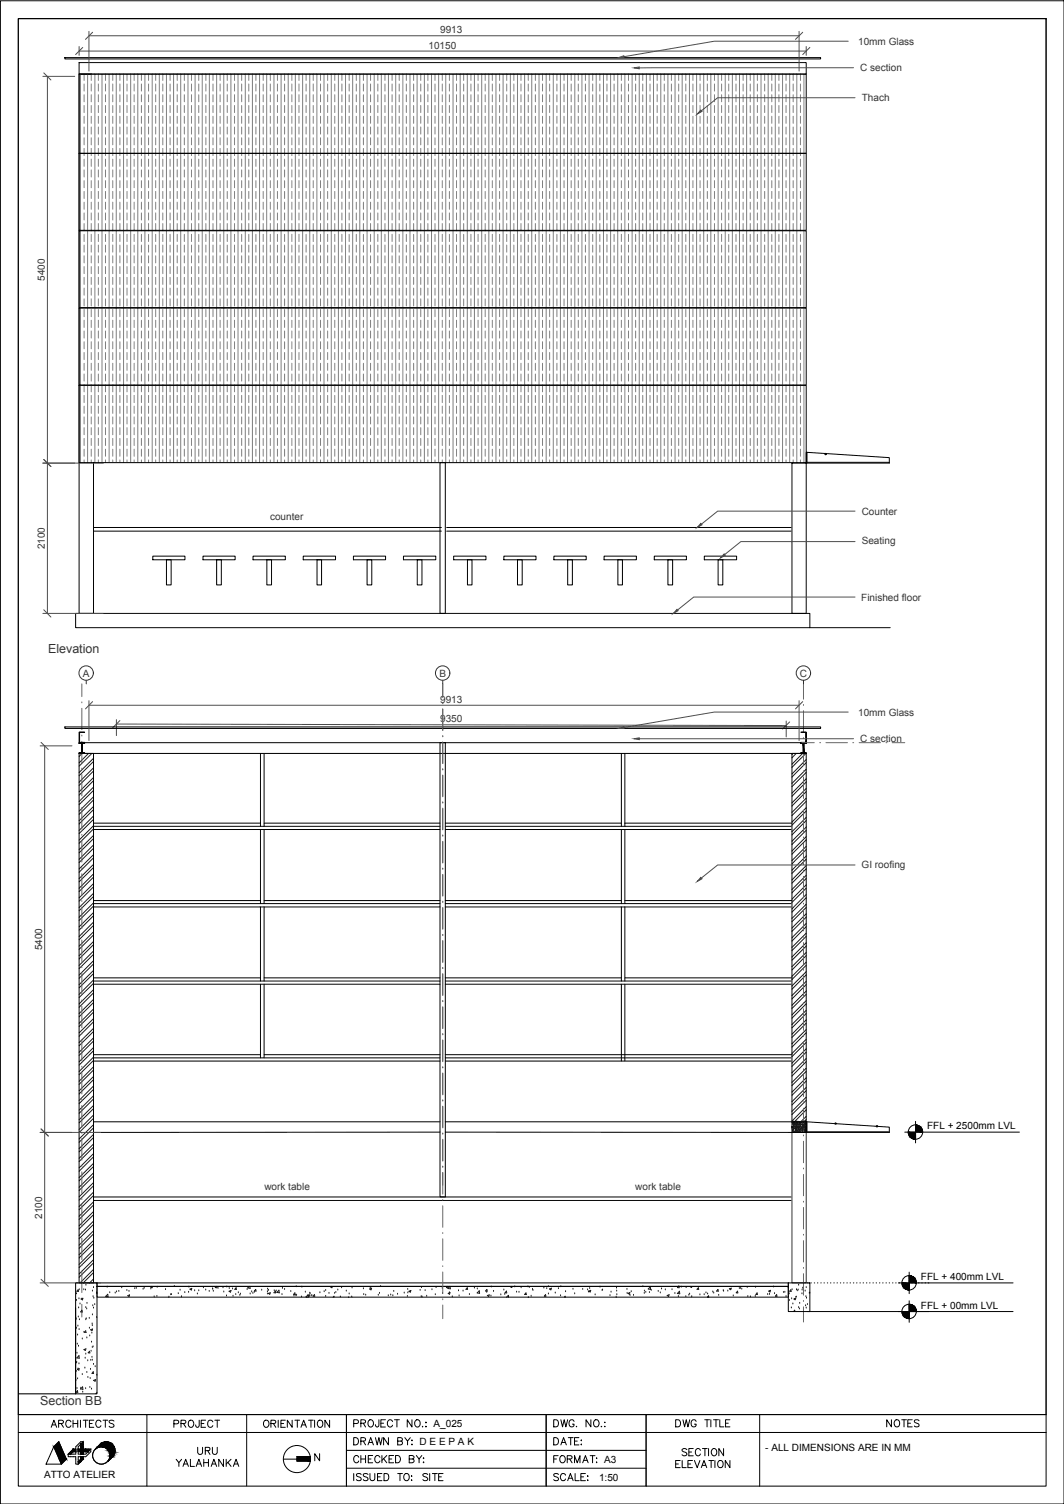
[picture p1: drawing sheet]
<svg xmlns="http://www.w3.org/2000/svg" width="297mm" height="420mm" viewBox="0 0 297 420" stroke-linecap="round" stroke-linejoin="round" font-family="sans-serif">
<defs><g id="words">
<g font-size="5.3">
<text x="13.4" y="400">ARCHITECTS</text>
<text x="47.6" y="400">PROJECT</text>
<text x="153.8" y="405">DATE:</text>
<text x="97.7" y="409.9">CHECKED BY:</text>
</g>
<g font-size="4.9">
<text x="153.8" y="399.7">DWG. NO.:</text>
<text x="187.7" y="399.7">DWG TITLE</text>
<text x="246.6" y="399.7">NOTES</text>
</g>
<g font-size="3.5" fill="#333">
<text x="13.4" y="182.4">Elevation</text>
<text x="11.2" y="392.6">Section BB</text>
</g>
<g font-size="2.8" fill="#333">
<text x="122.9" y="9.3">9913</text>
<text x="119.6" y="13.6">10150</text>
<text x="239.6" y="12.5">10mm Glass</text>
<text x="240.1" y="19.9">C section</text>
<text x="240.6" y="28.3">Thach</text>
<text x="12.6" y="78.4" transform="rotate(-90 12.6 78.4)">5400</text>
<text x="240.6" y="143.8">Counter</text>
<text x="75.4" y="145.3">counter</text>
<text x="12.6" y="153.5" transform="rotate(-90 12.6 153.5)">2100</text>
<text x="240.6" y="152.1">Seating</text>
<text x="240.4" y="167.8">Finished floor</text>
<text x="23.1" y="189.1">A</text>
<text x="122.7" y="189.1">B</text>
<text x="223.3" y="189.1">C</text>
<text x="122.9" y="196.3">9913</text>
<text x="122.9" y="201.8">9350</text>
<text x="239.6" y="199.9">10mm Glass</text>
<text x="240.1" y="207.4">C section</text>
<text x="240.5" y="242.4">GI roofing</text>
<text x="11.8" y="265.5" transform="rotate(-90 11.8 265.5)">5400</text>
<text x="73.8" y="332.3">work table</text>
<text x="177.4" y="332.3">work table</text>
<text x="11.8" y="340.4" transform="rotate(-90 11.8 340.4)">2100</text>
</g>
<g font-size="2.8">
<text x="258.8" y="315.5">FFL + 2500mm LVL</text>
<text x="257.1" y="357.6">FFL + 400mm LVL</text>
<text x="257.1" y="365.6">FFL + 00mm LVL</text>
<text x="121" y="398.7">A_025</text>
<text x="117.1" y="403.6">D E E P A K</text>
<text x="213.6" y="405.4">- ALL DIMENSIONS ARE IN MM</text>
<text x="12.3" y="413">ATTO ATELIER</text>
<text x="167.2" y="413.6">1:50</text>
<text x="168.7" y="408.6">A3</text>
</g>
</g></defs>
<!-- layer: OT - AR - Steel -->
<path d="M22.1 207.5h1.5v.2h-.7v2.6h.7v.2h-1.5v-.2h.7v-2.6h-.7zM22.1 204.5h1.5l-1.4 .1v2.8l1.4 .1h-1.5zM223.6 207.5h1.5v.2h-.7v2.6h.7v.2h-1.5v-.2h.6v-2.6h-.6zM223.6 204.5h1.5v3h-1.5l1.4-.1v-2.8z" fill="none" stroke="#000" stroke-width=".28"/>
<!-- layer: OT - HA - Hatch Dark -->
<g fill="none" stroke="#1a1a1a" stroke-width=".28">
<path d="M22.9 210.5l-.8 .8M24.7 210.5l-2.6 2.6M25.6 210.5l-3.5 3.5M26.1 211.8l-4 4M26.1 214.5l-4 4M26.1 217.2l-4 4M26.1 219.9l-4 4M26.1 212.7l-4 4M26.1 215.4l-4 4M26.1 218.1l-4 4M221.4 210.5l-.3 .3M222.3 210.5l-1.2 1.2"/>
<path d="M224.1 210.5l-3 3M225 210.5l-3.9 3.9M225.1 212.2l-4 4M225.1 214.9l-4 4M225.1 217.6l-4 4M225.1 213.1l-4 4M225.1 215.8l-4 4M225.1 218.5l-4 4M26.1 222.6l-4 4M26.1 225.3l-4 4M26.1 228l-4 4M26.1 230.7l-4 4"/>
<path d="M26.1 233.4l-4 4M26.1 236.1l-4 4M26.1 238.8l-4 3.9M26.1 220.8l-4 4M26.1 223.5l-4 4M26.1 226.2l-4 4M26.1 228.9l-4 4M26.1 231.6l-4 4M26.1 234.3l-4 4M26.1 237l-4 4M26.1 239.6l-4 4.1M225.1 220.3l-4 4"/>
<path d="M225.1 223l-4 3.9M225.1 225.6l-4 4.1M225.1 228.3l-4 4M225.1 231.1l-4 3.9M225.1 233.7l-4 4M225.1 236.4l-4 4M225.1 239.1l-4 4M225.1 221.1l-4 4.1M225.1 223.9l-4 3.9M225.1 226.6l-4 3.9M225.1 229.2l-4 4.1M225.1 231.9l-4 4"/>
<path d="M225.1 234.6l-4 4M225.1 237.3l-4 4M26.1 241.5l-4 3.9M26.1 244.1l-4 4.1M26.1 246.8l-4 4M26.1 249.6l-4 3.9M26.1 252.2l-4 4M26.1 254.9l-4 4M26.1 257.6l-4 4M26.1 242.4l-4 3.9M26.1 245l-4 4M26.1 247.7l-4 4.1"/>
<path d="M26.1 250.4l-4 4M26.1 253.1l-4 4M26.1 255.8l-4 4M26.1 258.5l-4 4M225.1 241.8l-4 4M225.1 244.5l-4 4M225.1 247.2l-4 4M225.1 249.9l-4 4M225.1 252.6l-4 4M225.1 255.3l-4 4M225.1 258l-4 4M225.1 240l-4 4"/>
<path d="M225.1 242.7l-4 4M225.1 245.4l-4 4M225.1 248.1l-4 4M225.1 250.8l-4 4M225.1 253.5l-4 4M225.1 256.2l-4 4M225.1 258.9l-4 4M26.1 260.3l-4 4M26.1 263l-4 4M26.1 265.7l-4 4M26.1 268.4l-4 4M26.1 271.1l-4 4"/>
<path d="M26.1 273.8l-4 4M26.1 276.5l-4 4M26.1 279.2l-4 4M26.1 261.2l-4 4M26.1 263.9l-4 4M26.1 266.6l-4 4M26.1 269.3l-4 4M26.1 272l-4 4M26.1 274.7l-4 4M26.1 277.4l-4 4M225.1 260.7l-4 4M225.1 263.4l-4 4"/>
<path d="M225.1 266.1l-4 3.9M225.1 268.8l-4 4M225.1 271.4l-4 4.1M225.1 274.2l-4 3.9M225.1 276.9l-4 3.9M225.1 279.5l-4 4M225.1 261.6l-4 4M225.1 264.3l-4 4M225.1 267l-4 4M225.1 269.7l-4 3.9M225.1 272.3l-4 4.1M225.1 275l-4 4.1"/>
<path d="M225.1 277.7l-4 4M26.1 281.9l-4 4M26.1 284.6l-4 3.9M26.1 287.3l-4 4M26.1 289.9l-4 4.1M26.1 292.7l-4 3.9M26.1 295.3l-4 4M26.1 298l-4 4M26.1 280.1l-4 4M26.1 282.7l-4 4.1M26.1 285.5l-4 4M26.1 288.2l-4 3.9"/>
<path d="M26.1 290.8l-4 4.1M26.1 293.5l-4 4.1M26.1 296.2l-4 4M26.1 298.9l-4 4M225.1 282.2l-4 4M225.1 284.9l-4 4M225.1 287.6l-4 4M225.1 290.3l-4 4M225.1 280.4l-4 4M225.1 283.1l-4 4M225.1 285.8l-4 4M225.1 288.5l-4 4"/>
<path d="M225.1 293l-4 4M225.1 295.7l-4 4M225.1 298.4l-4 4M225.1 291.2l-4 4M225.1 293.9l-4 4M225.1 296.6l-4 4M225.1 299.3l-4 4M26.1 300.7l-4 4M26.1 303.4l-4 4M26.1 306.1l-4 4M26.1 308.8l-4 4M26.1 311.5l-4 4"/>
<path d="M26.1 314.2l-4 4M26.1 316.9l-4 4M26.1 319.6l-4 4M26.1 301.6l-4 4M26.1 304.3l-4 4M26.1 307l-4 4M26.1 309.7l-4 4M26.1 312.4l-4 4M26.1 315.1l-4 4M26.1 317.8l-4 4M221.1 314.9h.1M221.1 314.8v.1"/>
<path d="M221.1 315h.1M221.1 315.4h.1M221.1 313.4h.1M221.2 313.6h.1M221.2 314.7l-.1 .1M221.3 315.8h.1M221.3 316.1h.1M221.3 314.1h.1M221.3 313.6h.1M221.3 314.9h.1M221.4 316.1h.1M221.5 313.8h.1"/>
<path d="M221.5 314.8h.1M221.5 315.3h.1M221.5 315.7h.1M221.5 314.5h.1M221.5 314.9h.1M221.5 314h.1M221.5 314.4h.1M221.5 315.4h.1M221.5 316.2h.1M221.6 313.6h.1M221.6 313.4h.1M221.6 316.3h.1"/>
<path d="M221.6 316.1h.1M221.6 315.4h.1M221.6 314.7h.1M221.6 313.9h.1M221.6 315.5h.1M221.8 313.7h.1M221.7 316.3h.1M221.8 314.8h.1M221.8 314h.1M221.8 314.4h.1M221.8 315.3h.1M221.9 313.6h.1"/>
<path d="M221.9 314.9h.1M221.9 316.1h.1M222 314.1h.1M222 315h.1M222 315.2l-.1 .1M222 314.9v.1M222.1 315.8h.1M222.1 316.2h.1M222.1 315.6h.1M222.1 316h.1M222.2 314.3h.1M222.2 314.7h.1"/>
<path d="M222.2 315.1h.1M222.2 313.5h.1M222.2 313.9h.1M222.2 313.4h.1M222.2 315.5h.1M222.2 316.3h.1M222.2 315.8v.1M222.2 314.3v.1M222.3 314.4h.1M222.3 314.3h-.1M222.3 314.5h.1M222.3 316.1h.1"/>
<path d="M222.4 313.8h.1M222.4 315.4h.1M222.4 315.3h.1M222.4 315.7h.1M222.4 314.8h.1M222.5 313.4h.1M222.5 316.1h.1M222.5 313.6h.1M222.6 313.9h.1M222.6 316.1h.1M222.6 314.8h.1M222.7 315.7h.1"/>
<path d="M222.7 314.2h.1M222.7 315h.1M222.7 315.9h.1M222.7 316.3h.1M222.7 314.7h.1M222.7 315.2h.1M222.7 314h.1M222.8 314.6h.1M222.8 315h.1M222.8 315.5h.1M222.8 313.8h.1M222.8 314.2h.1"/>
<path d="M222.9 315.6h.1M222.9 315.5h.1M222.9 316.3h.1M222.9 313.5h.1M222.9 315h.1M223 314.8h.1M223 316h.1M223.1 315.9h.1M223.1 314.2h.1M223.1 314.7h.1M223.1 314.4h.1M223.1 314.8h.1"/>
<path d="M223.1 313.6h.1M223.1 315.3h.1M223 314h.1M223.2 315.2h.1M223.2 313.7h.1M223.3 315.4h.1M223.3 313.9h.1M223.3 316.1h.1M223.3 314.2h.1M223.4 316.2h.1M223.4 314.7h.1M223.4 316.3h.1"/>
<path d="M223.4 315h.1M223.4 315.4h.1M223.4 315.8h.1M223.4 313.8h.1M223.4 314.2h.1M223.5 313.7h.1M223.5 314.1h.1M223.5 314.5h.1M223.5 314.7h.1M223.5 315.5h.1M223.5 316.3h.1M223.6 313.5h.1"/>
<path d="M223.7 315.6h.1M223.7 316h.1M223.7 314.1h.1M223.7 313.7h.1M223.8 315.3h.1M223.8 314.9h.1M223.8 314.3h.1M223.8 315.9h.1M223.8 315.1h.1M223.8 313.5h.1M223.8 315v.1M223.9 314.2h.1"/>
<path d="M223.9 313.7h.1M224 316.2h.1M224 315h.1M224 315.5h.1M224 314.2h.1M224 316h.1M224 314.4l.1 .1M224.1 315.3h.1M224.1 315.7h.1M224.1 316.1h.1M224.1 314.5h.1M224.1 314.9h.1"/>
<path d="M224.1 314.4h-.1M224.1 313.6h.1M224.1 314h.1M224.1 315.9h.1M224.2 313.6h.1M224.2 315.6h.1M224.2 316.4h.1M224.3 313.6h.1M224.3 313.5h.1M224.4 314.5h.1M224.4 315h.1M224.4 313.5h.1"/>
<path d="M224.5 315.4h.1M224.5 314.9h.1M224.6 315.8h.1M224.5 315.8h.1M224.5 315.7h.1M224.6 313.7h.1M224.6 314.2h.1M224.6 314.2h-.1M224.6 316.4h.1M224.6 313.4h.1M224.6 315h.1M224.6 314.5h.1"/>
<path d="M224.6 316.2h.1M224.6 315.6v.1M224.7 315.6h.1M224.7 316.1h.1M224.7 314h.1M224.7 314.2h.1M224.8 315.1h.1M224.7 314.8h.1M224.7 315.2h.1M224.7 315h.1M224.8 313.5h.1M224.8 313.9h.1"/>
<path d="M224.8 314.4h.1M224.8 315h.1M224.9 314.4h.1M224.9 316h.1M224.9 316.1h.1M224.9 315.6h.1M224.9 315.8h.1M224.9 316.3h.1M224.9 313.6h.1M225 314h.1M225 313.6h.1M225.1 314h.1"/>
<path d="M225.1 301.1l-4 4M225.1 303.8l-4 4M225.1 306.5l-4 4M225.1 309.2l-4 4M225.1 311.9l-1.6 1.5M225.1 302l-4 4M225.1 304.7l-4 4M225.1 307.4l-4 4M225.1 310l-3.3 3.4M225.1 312.8l-.6 .6M26.1 322.3l-4 4M26.1 325l-4 4"/>
<path d="M26.1 327.7l-4 4M26.1 330.4l-4 3.9M26.1 333l-4 4.1M26.1 335.7l-4 4.1M26.1 338.5l-4 3.9M26.1 320.5l-4 4M26.1 323.2l-4 4M26.1 325.9l-4 4M26.1 328.5l-4 4.1M26.1 331.3l-4 4M26.1 334l-4 3.9M26.1 336.6l-4 4.1"/>
<path d="M26.1 339.3l-4 4M24 359h.1M26.1 359.7h.1M26.1 341.1l-4 4M26.1 343.8l-4 4.1M26.1 346.5l-4 4M26.1 349.2l-4 4M26.1 351.9l-4 4M26.1 354.6l-3.8 3.8M26.1 357.3l-1.1 1.1M26.1 342.1l-4 3.9M26.1 344.7l-4 4"/>
<path d="M26.1 347.4l-4 4M26.1 350.1l-4 4M26.1 352.8l-4 4M26.1 355.5l-2.9 2.9M26.1 358.2l-.2 .2M29.9 359.6h.1M34 359.7h.1M38 359.9h.1M40.2 359.9h.1M42.1 359.7h.1M42.4 359.4l-.3 .1 .3 .2 .2-.3M43.9 359.6h.1"/>
<path d="M48.7 359.4h.1M52.7 359.6h.1M56.8 359.7h.1M60.4 359.4l-.3 .3h.5M60.5 359.4v.3M60.9 359.9h.1M62.3 359.7h.1M63.3 359.5h.1M64 360h.1M65.9 359.7l.1 .5M65.9 359.7l-.3 .5h.4M69.5 359.4l-.3 .4 .6 .1v-.5"/>
<path d="M78.9 359.9h.1M82.7 359.5h.1M84.3 359.6h.1M92.5 359.4l-.2 .1 .4 .2 .1-.3M95.4 359.7h.1M98.3 359.8h.1M103.4 359.8h.1M106.2 359.4h.1M117.7 359.7h.1M121.7 359.7h.1M123.5 359.9h.1M124.9 359.4l-.3 .3h.5l-.1-.3"/>
<path d="M125.6 359.4l-.5 .6h.6v-.6M130.5 359.7v.5h-.4zM132.4 359.8h.1M137.1 359.5h.1M142.7 359.4l-.2 .1 .4 .2v-.3M143.7 359.5h.1M145.5 359.7h.1M147.4 359.5h.1M147.8 359.7h.1M151.8 359.8h.1M153.1 359.5h.1M156.6 359.5h.1"/>
<path d="M164.6 360h.1M167.5 359.6h.1M172.1 359.8h.1M179.5 359.5h.1M189.4 359.4l-.3 .3h.5l-.1-.3M189.5 359.5h.1M190.2 359.6h.1M191.5 359.7h.1M192.9 359.4l-.2 .1 .4 .2 .1-.3M195 359.7l.1 .5h-.5zM206.4 360h.1M206.7 359.9h.1"/>
<path d="M208.6 359.7h.1M210.9 359.6h.1M216 359.5h.1M220 359.7h.1M223 359h.1M224.1 359.9h.1M225.1 359.7h.1M21.1 370.5l.1 .3M21.1 368.3l.2-.1-.2 .4M21.3 371.1h.1M21.4 363.3h.1M21.4 361.4h.1"/>
<path d="M21.5 378h.1M21.6 375.5h.1M21.7 373h.1M21.7 370.5h.1M21.8 360.3l.1 .5-.5-.1zM21.9 367.9h.1M21.9 376.1h.1M22 365.4h.1M22 362.8h.1M22 378.7l.1 .7-.7-.1zM22.1 371.4h.1M22.1 360.3h.1"/>
<path d="M22.2 368.7h.1M22.3 364.3h.1M22.8 366l.2 .5h-.5l.4-.5M23 374.1h.1M23.1 362.7l-.5 .2 .4 .2 .1-.4M23.4 360.3h.1M23.4 372.2h.1M23.4 377l.6-.2-.2 .5zM23.8 379.4h.1M23.9 360.4h.1M23.9 365.3h.1M23.9 368.7h.1"/>
<path d="M23.9 378.3h.1M23.9 371.8l.1 .4h-.4zM24.1 368.4h.1M24.2 365.7h.1M24.2 373.8h.1M24.3 364.1h.1M24.9 368.3h.1M25 371.1h.1M25 377.5l.1 .5-.5-.1zM25 373.2h.1M25.4 377.5h.1M25.6 374.9h.1"/>
<path d="M25.6 372.4h.1M25.7 379.2h.1M25.7 369.9h.1M25.8 376.4h.1M25.8 370.3h.1M25.8 380h.1M25.8 367.3h.1M25.8 360.7h.1M25.9 371.3l-.6 .2 .4 .2 .2-.4M25.9 364.8h.1M26 362.2h.1M26 376.3h.1"/>
<path d="M26.1 365.4h.1M26.2 362.7h.1M26.4 364.4h.1M27 368h.1M27.1 361l-.2 .2h.2M29.5 362.2l.6-.6 .1 .7zM30.6 361.1h.1M32.2 361.2h.1M32.5 360.9h.1M33.2 360.8h.1M35.4 360.5h.1M35.7 362l.5-.3-.1 .5z"/>
<path d="M36 360.8h.1M37.6 360h.1M39.9 360.2h.1M42.1 360.1h.1M43 362.3h.1M43.8 362.2h.1M46.2 360.3h.1M47.1 362.4h.1M47.7 361.7h.1M47.9 361.7h.1M49.8 361.4h.1M50.3 360.4h.1"/>
<path d="M50.7 362.2h.1M51.6 361.1h.1M52.6 361h.1M53 360.1l.5-.2-.1 .5zM54.3 360.6h.1M55.1 361.5h.1M55.5 360.6h.1M57.4 360.4h.1M58.4 360.8h.1M59.3 360.1h.1M59.4 360.1h.1M59.5 360.7h.1"/>
<path d="M62.5 360.9h.1M63.2 362h.1M64 360.7l.5-.2-.2 .5zM64.9 360.1h.1M65.1 362.1h.1M65.8 361.7h.1M66.5 361.1h.1M67 361.9h.1M67.1 361.5h.1M69 360.3h.1M69.8 361.5h.1M70.3 360.9h.1"/>
<path d="M70.6 361.3h.1M71 361h.1M71.4 360.2l.1 .5-.5-.1 .4-.4M73.1 360.4h.1M74.7 360.8h.1M74.7 361.5h.1M74.7 360.1h.1M74.9 361.3l.6-.2-.2 .5zM75 360.5h.1M76.6 360.6h.1M76.9 360.7v.4h-.4zM77.1 360.6h.1"/>
<path d="M77.9 360.4l.1 .7h-.7zM78.7 361.7h.1M79.4 360.2h.1M81.2 360.8h.1M82.1 362h.1M82.3 361.1l.1 .6-.5-.1zM82.6 362h.1M82.8 361.8h.1M84.2 362.3h.1M85.2 361h.1M85.8 362.4l-.4-.1 .6-.6 .1 .7M85.9 362l.5-.3-.1 .5z"/>
<path d="M86.5 361.3h.1M86.6 361.4h.1M86.9 362h.1M87.1 362h.1M87.8 361.7l.1 .4h-.5zM89.3 361.1h.1M90.5 360.8h.1M90.9 362.2h.1M90.9 360.5h.1M91.8 361.3h.1M93 362.4l.2-.3 .1 .3M93.4 361.3h.1"/>
<path d="M93.8 361.1h.1M94.3 360.4h.1M95 362.3h.1M96.7 360.7h.1M97.4 362.3l-.1 .1M97.4 362.3v.1M97.5 361.5h.1M98.2 362.3h.1M101.5 360h.1M101.5 361.7h.1M102.1 361.8h.1M103.2 360.1l.5-.2-.1 .4z"/>
<path d="M105.6 361.8h.1M105.9 361.3h.1M108.4 362h.1M109.1 361.8h.1M109.7 362h.1M109.9 360.8h.1M111 361.6h.1M112.8 361.2h.1M113.7 362.2h.1M113.8 360.2h.1M113.9 361.2h.1M114.2 360.7l.5-.2-.2 .5z"/>
<path d="M117.3 360.5h.1M117.6 362.2h.1M117.8 362.3h.1M118.7 360.6h.1M119.1 362.1h.1M120.6 360.3h.1M121.5 361.7h.1M123.6 361.4h.1M125.1 361.3l.5-.2-.1 .5zM125.5 361.1h.1M126.3 362.3h.1M128 360.6h.1"/>
<path d="M128.2 362h.1M129.3 360.7h.1M131 361.7h.1M133.2 361.2l.6-.6 .1 .7zM133.3 360.1h.1M135.9 361h.1M135.9 360.2l.1 .5-.5-.1zM136 361.9l.6-.2-.2 .5zM137.1 362.1h.1M137.8 360.8h.1M139.8 361.7h.1M140.7 360.4h.1"/>
<path d="M140.9 361.6h.1M141.4 360.7l.1 .5-.5-.1zM141.4 362.4l.5-.5 .1 .5M144.2 361h.1M144.9 361h.1M146.8 361.2l.1 .5-.4-.1zM147.6 362.3l-.2 .1M147.6 362.3l-.1 .1M148.3 362.1h.1M148.7 360.2h.1M148.8 360.5h.1M152.3 361.7l.1 .4h-.4z"/>
<path d="M152.6 360h.1M153.1 361.5h.1M153.4 360.1l.6-.2-.2 .4zM155 361.2h.1M155.9 360h.1M156.5 362h.1M157.6 362.4l.2-.3v.3M157.9 360.8h.1M160 360.2h.1M160.4 361.4h.1M162.7 360.2h.1M164 360.3h.1"/>
<path d="M164.3 360.9h.1M164.4 360.7l.5-.2-.2 .4zM166.1 361.7h.1M168.1 360.5h.1M168.2 360.4h.1M170.3 362h.1M170.6 361h.1M172 362.4h.1M172.2 360.7h.1M172.2 361.7h.1M175 360.2h.1M175.1 361.3h.1"/>
<path d="M175.3 361.3l.5-.2-.1 .5zM175.9 361.9h.1M176.2 360.8h.1M176.9 361.9h.1M179.9 361.3h.1M179.9 360.7h.1M180.3 361h.1M181 360.1l.6-.6v.7zM181.3 361.1h.1M181.8 360.5h.1M183.8 360.8h.1M184.3 361.2h.1"/>
<path d="M184.7 360.1h.1M185.7 360.3h.1M186.3 361.9l.5-.2-.2 .5zM187.6 360.3h.1M188.4 361.4h.1M189.4 362.2h.1M189.7 360.7l.1 .7h-.7zM191.5 362.2h.1M192.3 361.8h.1M192.5 361.5h.1M193.1 362.2h.1M195.4 361.7h.1"/>
<path d="M196.6 361.7h.1M197.1 361.2h.1M197.5 362.4l.3-.4 .1 .4M197.6 361.5h.1M197.6 362.4h.1M199 360.9h.1M199.2 361.2h.1M200.4 360.2l.1 .5h-.4zM200.6 361.9h.1M201.9 360.6h.1M202 360.7h.1M203.2 360.7h.1"/>
<path d="M203.6 360l.6-.1-.2 .4zM204.7 362h.1M205.9 360.7l.1 .5-.4-.1zM207.1 360.1h.1M208.8 362.2h.1M209.5 362.3h.1M210.8 362.2h.1M211.4 361.2v.5l-.4-.1zM214.3 361.7h.1M214.6 360.7l.5-.2-.1 .4zM214.8 361.6h.1M216.2 361.4h.1"/>
<path d="M216.8 361.7l.1 .4h-.4zM218.7 361.1h.1M219.1 361h.1M219.4 362.2h.1M220.3 361.4h.1M220.4 363.3h.1M220.8 360.3l.1 .5-.4-.1zM220.9 365.4h.1M221 362.8h.1M221.1 360.3h.1M221.3 364.3h.1M221.6 366.4l.3-.4v.4"/>
<path d="M222.1 362.4l.2-.3v.3M222.2 362.7l-.6 .2 .4 .2 .2-.4M222.4 360.3h.1M222.6 360.6h.1M222.8 360.4h.1M223 365.3h.1M223.2 365.7h.1M223.3 364.1h.1M223.9 361.4h.1M223.9 360.4h.1M224.8 360.7h.1M224.9 364.8h.1"/>
<path d="M225 362.2h.1M225.1 365.4h.1M225.2 362.7h.1M225.4 364.4h.1M226.1 361l-.2 .2h.2M21.1 388.2h.1M21.2 385.7h.1M21.3 383.1h.1M21.3 380.7h.1M21.4 380.6h.1M21.5 387.9h.1M21.6 382.5l.5-.1-.1 .4z"/>
<path d="M21.7 385.2h.1M21.7 389v-.5l-.4 .4 .4 .1M21.8 382.4h.1M22 381h.1M22.5 387.8h.1M23 384h.1M23.1 388.9h.1M23.1 388.1l-.6-.1 .6-.6v.8M23.7 382.2h.1M23.9 387.9h.1M24.2 383.4h.1M24.5 380.2h.1"/>
<path d="M24.5 384.8h.1M25.1 387.6h.1M25.2 385.1h.1M25.3 382.6h.1M25.3 380h.1M25.6 388.1h.1M26.1 381.2h.1M26.1 383.7v-.5l-.4 .5h.4M26.1 385.6l.6-.2-.2 .5zM26.6 381.8h.1M27 384.2h.1M27.1 389l-.4 .4"/>
</g>
<!-- layer: OT - AR - Doors -->
<path d="M221.1 316.4h4v42h-4z" fill="none" stroke="#333" stroke-width=".28"/>
<!-- layer: OT - AR - Section -->
<path d="M225.1 126.4h.2v3h-.2zM225.3 129.4h23M225.3 129.2h23M225.1 313.4h.2v3h-.2zM225.3 316.4h23M225.3 316.2h23M21.1 358.4h6v31h-6zM27.1 359.4h193v3h-193zM27.1 358.4h193v1h-193zM220.1 358.4h6v8h-6z" fill="none" stroke="#000" stroke-width=".28"/>
<!-- layer: OT - AR - Elevation03 -->
<g fill="none" stroke="#000" stroke-width=".28">
<path d="M22.1 17.5h203v3.2h-203zM122.8 129.2h1.5v42.2h-1.5zM26.1 147.4h97.1M26.1 148.4h97.1M42.7 155.4h8.9v1h-8.9zM46.5 156.4h1.3v7h-1.3zM56.7 155.4h8.9v1h-8.9zM60.5 156.4h1.3v7h-1.3zM70.6 155.4h9.1v1h-9.1zM74.5 156.4h1.3v7h-1.3zM84.7 155.4h9v1h-9zM88.5 156.4h1.3v7h-1.3z"/>
<path d="M98.7 155.4h8.9v1h-8.9zM102.5 156.4h1.3v7h-1.3zM112.6 155.4h9.1v1h-9.1zM116.5 156.4h1.3v7h-1.3zM124.7 147.4h96.1M124.7 148.4h96.1M126.6 155.4h9.1v1h-9.1zM130.5 156.4h1.3v7h-1.3zM140.7 155.4h8.9v1h-8.9zM144.5 156.4h1.3v7h-1.3zM154.6 155.4h9v1h-9zM158.5 156.4h1.3v7h-1.3z"/>
<path d="M168.6 155.4h9.1v1h-9.1zM172.5 156.4h1.3v7h-1.3zM182.7 155.4h8.9v1h-8.9zM186.5 156.4h1.3v7h-1.3zM196.6 155.4h9v1h-9zM200.5 156.4h1.3v7h-1.3zM22.8 207.5h201.5v3h-201.5zM122.8 207.5h1.5v126.9h-1.5zM122.8 313.4h-96.7v3l96.7-.1M124.3 313.4h98.1v3l-98.1-.1M26.1 334.4h194.7M26.1 335.4h194.7"/>
</g>
<!-- layer: OT - AN - ELectrical -->
<g fill="none" stroke="#000" stroke-width=".28">
<path d="M5.1 5.2h286.9v390h-286.9zM225.3 126.4l23 1.4v1.6M22.1 210.5h4v147.9h-4zM221.1 210.5h4v102.9h-4zM225.3 313.4l23 1.5v1.5"/>
<circle cx="230.5" cy="126.9" r=".19"/>
<circle cx="233.3" cy="313.9" r=".19"/>
<circle cx="244.8" cy="314.6" r=".19"/>
</g>
<!-- layer: OT - AN - Dimension -->
<g fill="none" stroke="#4d4d4d" stroke-width=".28">
<path d="M22.1 13v2.5M22.1 14.3h203M23.1 13.3l-2 1.9M24.8 8.8v11.1M24.8 10h198.3M25.9 9l-2 2M223.1 8.8v11.1M224.1 9l-2 2M225.1 13v2.5M226.1 13.3l-2 1.9M12 21.3h8.9M12.2 20.4l2 2"/>
<path d="M13.2 21.3v150.1M12 129.4h16.9M12.2 128.4l2 1.9M12 171.4h16.9M12.2 170.3l2 2.1M24.8 195.7v11.2M24.8 197h198.3M25.9 196l-2 2M223.1 195.7v11.2M224.1 196l-2 2M11.2 208.4h8.9M11.5 207.4l2 2"/>
<path d="M12.5 208.4v150M32.5 201v4.5M32.5 202.3l187 .4M33.5 201.3l-2 2M219.5 201.4v4.5M220.5 201.7l-2 2M11.2 316.4h16.9M11.5 315.4l2 2M11.2 358.4h16.9M11.5 357.4l2 2"/>
</g>
<!-- layer: OT - AR - Centerline -->
<g fill="none" stroke="#666" stroke-width=".28">
<path d="M22.8 191.1v3.5M22.8 196.1v.2M22.8 197.9v5.9M123.6 191.1v3.7M123.6 196.3v.3M123.6 198v6.1M224.3 191.1v4.2M224.3 196.8v.3M224.3 198.5v6.1M22.8 205.4v.2M22.8 207.1v6M22.8 214.6v.2"/>
<path d="M22.8 216.4v5.9M123.6 205.5v.3M123.6 207.3v6M123.6 214.8v.3M123.6 216.5v6.1M223.8 207.5h3.5M224.3 206.1v.2M224.3 207.8v6M224.3 215.3v.3M224.3 217v6.1M228.8 207.5h.3M230.6 207.5h6"/>
<path d="M238.1 207.5h.2M239.8 207.5h6M247.3 207.5h.3M249.1 207.5h3.5M22.8 223.9v.2M22.8 225.6v6M22.8 233.1v.2M22.8 234.9v5.9M123.6 224v.3M123.6 225.8v6M123.6 233.3v.3M123.6 235v6.1"/>
<path d="M224.3 224.6v.2M224.3 226.3v6M224.3 233.8v.3M224.3 235.5v6.1M22.8 242.4v.2M22.8 244.1v6M22.8 251.6v.2M22.8 253.4v6M123.6 242.5v.3M123.6 244.3v6M123.6 251.8v.3M123.6 253.5v6.1"/>
<path d="M224.3 243.1v.2M224.3 244.8v6M224.3 252.3v.3M224.3 254v6.1M22.8 260.9v.2M22.8 262.6v6M22.8 270.1v.2M22.8 271.9v6M22.8 279.4v.2M123.6 261v.3M123.6 262.8v6.1M123.6 270.3v.3"/>
<path d="M123.6 272v6.1M123.6 279.5v.3M224.3 261.6v.2M224.3 263.3v6M224.3 270.8v.3M224.3 272.6v6M22.8 281.1v6M22.8 288.6v.2M22.8 290.4v6M22.8 297.9v.2M22.8 299.6v6M123.6 281.3v6.1"/>
<path d="M123.6 288.8v.3M123.6 290.5v6.1M123.6 298v.3M123.6 299.8v6.1M224.3 280.1v.2M224.3 281.8v6M224.3 289.3v.3M224.3 291.1v6M224.3 298.6v.2M22.8 307.1v.2M22.8 308.9v6M22.8 316.4v.2"/>
<path d="M22.8 318.1v6M123.6 307.3v.3M123.6 309v6.1M123.6 316.5v.3M123.6 318.3v6.1M224.3 300.3v6M224.3 307.8v.3M224.3 309.6v6M224.3 317.1v.2M224.3 318.8v6M22.8 325.6v.2M22.8 327.4v6"/>
<path d="M22.8 334.9v.2M22.8 336.6v6M123.6 325.8v.3M123.6 327.5v6.1M123.6 335.1v.2M123.6 336.8v6.1M224.3 326.3v.3M224.3 328.1v6M224.3 335.6v.2M224.3 337.3v6M22.8 344.1v.2M22.8 345.9v6"/>
<path d="M22.8 353.4v.2M22.8 355.1v6M123.6 344.3v.3M123.6 346.1v6M123.6 353.6v.2M123.6 355.3v6.1M224.3 344.8v.3M224.3 346.6v6M224.3 354.1v.2M224.3 355.8v6M22.8 362.6v.2M22.8 364.4v3.5"/>
<path d="M123.6 362.8v.3M123.6 364.6v3.8M224.3 363.3v.3M224.3 365.1v4.2"/>
</g>
<!-- layer: OT - AN - General -->
<g fill="none" stroke="#333" stroke-width=".28">
<path d="M24.1 190.1v1M123.6 190.1v1M224.3 190.1v1"/>
<circle cx="24.1" cy="188" r="2.01"/>
<circle cx="123.6" cy="188" r="2.01"/>
<circle cx="224.3" cy="188" r="2.01"/>
</g>
<!-- layer: OT - AR - Glass -->
<path d="M18.1 16.1h211v.4h-211zM18.1 203.1h211v.4h-211z" fill="none" stroke="#000" stroke-width=".28"/>
<!-- layer: OT - AR - Beam -->
<path d="M221.1 313.4h4v3h-4z" fill="none" stroke="#000" stroke-width=".28"/>
<!-- layer: OT - AR - Stone -->
<path d="M226.1 175.3h22.4M21.1 365.4v24M225.5 366.4h33.8" fill="none" stroke="#000" stroke-width=".28"/>
<!-- layer: OT - AR - Elevation01 -->
<g fill="none" stroke="#000" stroke-width=".28">
<path d="M22.1 20.7h203v22.1h-203zM25.6 20.7h-3.5v150.7h4v-42.2M22.1 42.8h203v21.5h-203zM22.1 64.5h203v21.4h-203zM22.1 86.1h203v21.5h-203zM22.1 107.7h203v21.5h-203zM221.1 129.4h4v42h-4zM21.1 171.4h205v3.9h-205zM72.7 210.5v20.3M73.7 210.5v20.3M173.5 210.5v20.3M174.4 210.5v20.3"/>
<path d="M26.1 230h46.6M26.1 231.7h96.7M26.1 230.8h96.7M72.7 231.7v20.7M73.7 230h49.1M73.7 231.7v20.7M124.3 230h49.2M124.3 231.7h96.5M124.3 230.8h96.5M173.5 231.7v20.7M174.4 230h46.7M174.4 231.7v20.7"/>
<path d="M26.1 253.4h96.7M26.1 252.4h96.7M26.1 251.6h46.6M72.7 253.4v20.7M73.7 251.6h49.1M73.7 253.4v20.7M124.3 253.4h96.5M124.3 252.4h96.5M124.3 251.6h49.2M173.5 253.4v20.7M174.4 251.6h46.7M174.4 253.4v20.7"/>
<path d="M26.1 273.2h46.6M26.1 275h96.7M26.1 274.1h96.7M72.7 275v20.5M73.7 273.2h49.1M73.7 275v20.5M124.3 273.2h49.2M124.3 275h96.5M124.3 274.1h96.5M173.5 275v21.4M174.4 273.2h46.7M174.4 275v21.4"/>
<path d="M26.1 294.6h46.6M26.1 296.4h96.7M26.1 295.5h96.7M73.7 294.6h49.1M124.3 294.6h96.8M124.3 296.4h96.5M124.3 295.5h96.5"/>
</g>
<!-- layer: OT - AR - Steel -->
<g fill="#000" stroke="#000" stroke-width=".28">
<path d="M22.8 207.7l.1 2.6v-2.6zM22.8 207.7l.1 2.6h-.1z"/>
<path d="M22.1 207.5l1.5 .2v-.2zM22.1 207.5l1.5 .2h-1.5z"/>
<path d="M22.1 210.3l1.5 .2v-.2zM22.1 210.3l1.5 .2h-1.5z"/>
<path d="M224.2 207.7l.2 2.6v-2.6zM224.2 207.7l.2 2.6h-.2z"/>
<path d="M223.6 207.5l1.5 .2v-.2zM223.6 207.5l1.5 .2h-1.5z"/>
<path d="M223.6 210.3l1.5 .2v-.2zM223.6 210.3l1.5 .2h-1.5z"/>
</g>
<!-- layer: OT - AN - Levels -->
<g fill="none" stroke="#000" stroke-width=".28">
<path d="M252.6 316.3h32M255.6 313.3v6M250.8 358.4h32M253.8 355.4v6M250.8 366.4h32M253.8 363.4v6"/>
<circle cx="255.6" cy="316.3" r="2.01"/>
<circle cx="253.8" cy="358.4" r="2.01"/>
<circle cx="253.8" cy="366.4" r="2.01"/>
</g>
<g fill="#000" stroke="#000" stroke-width=".28">
<path d="M254.8 318.1l.8 .2zM255.6 314.3h.3zM253.8 356.4h.4zM253.1 368.2l.7 .1zM253.1 360.2l.7 .1zM253.8 364.4h.4z"/>
<path d="M253.6 316.3l2 .4v-.4zM253.6 316.3l2 .4h-2z"/>
<path d="M253.6 316.7l2 .3v-.3zM253.6 316.7l2 .3h-1.9z"/>
<path d="M253.7 317l1.9 .4v-.4zM253.7 317l1.9 .4h-1.7z"/>
<path d="M253.9 317.4l1.7 .3v-.3zM253.9 317.4l1.7 .3h-1.4z"/>
<path d="M254.2 317.7l1.4 .2v-.2zM254.2 317.7l1.4 .2h-1.1z"/>
<path d="M254.5 317.9l1.1 .2v-.2zM254.5 317.9l1.1 .2z"/>
<path d="M255.2 318.3h.4zM254.8 318.1l.8 .2z"/>
<path d="M255.6 314.3l.7 .1zM255.6 314.3l.7 .1z"/>
<path d="M255.6 314.4l1 .1zM255.6 314.4l1 .1z"/>
<path d="M255.6 314.5l1.3 .2-.3-.2zM255.6 314.5l1.3 .2h-1.3z"/>
<path d="M255.6 314.7l1.5 .3-.2-.3zM255.6 314.7l1.5 .3h-1.5z"/>
<path d="M255.6 315l1.7 .3-.2-.3zM255.6 315l1.7 .3h-1.7z"/>
<path d="M255.6 315.3l1.9 .3-.2-.3zM255.6 315.3l1.9 .3h-1.9z"/>
<path d="M255.6 315.6l1.9 .3v-.3zM255.6 315.6l1.9 .3h-1.9z"/>
<path d="M255.6 315.9l2 .4-.1-.4zM255.6 315.9l2 .4h-2z"/>
<path d="M251.8 358.4l2 .4v-.4zM251.8 358.4l2 .4h-1.9z"/>
<path d="M251.9 358.8l1.9 .4v-.4zM251.9 358.8l1.9 .4h-1.8z"/>
<path d="M252 359.2l1.8 .3v-.3zM252 359.2l1.8 .3h-1.6z"/>
<path d="M252.2 359.5l1.6 .3v-.3zM252.2 359.5l1.6 .3h-1.4z"/>
<path d="M252.4 359.8l1.4 .2v-.2zM252.4 359.8l1.4 .2h-1.1z"/>
<path d="M253.8 356.4l.7 .1zM253.8 356.4l.7 .1z"/>
<path d="M253.8 356.5l1 .2zM253.8 356.5l1 .2h-1z"/>
<path d="M253.8 356.7l1.3 .1zM253.8 356.7l1.3 .1h-1.3z"/>
<path d="M253.8 356.8l1.5 .3-.2-.3zM253.8 356.8l1.5 .3h-1.5z"/>
<path d="M253.8 357.1l1.8 .3-.3-.3zM253.8 357.1l1.8 .3h-1.8z"/>
<path d="M253.8 357.4l1.9 .3-.1-.3zM253.8 357.4l1.9 .3h-1.9z"/>
<path d="M253.8 357.7l2 .3-.1-.3zM253.8 357.7l2 .3h-2z"/>
<path d="M253.8 358l2 .4v-.4zM253.8 358l2 .4h-2z"/>
<path d="M253.1 368.2l.7 .1zM253.4 368.3l.4 .1z"/>
<path d="M253.1 360.2l.7 .1zM253.4 360.3l.4 .1z"/>
<path d="M251.8 366.4l2 .4v-.4zM251.8 366.4l2 .4h-1.9z"/>
<path d="M251.9 366.8l1.9 .4v-.4zM251.9 366.8l1.9 .4h-1.8z"/>
<path d="M252 367.2l1.8 .3v-.3zM252 367.2l1.8 .3h-1.6z"/>
<path d="M252.2 367.5l1.6 .3v-.3zM252.2 367.5l1.6 .3h-1.4z"/>
<path d="M252.4 367.8l1.4 .2v-.2zM252.4 367.8l1.4 .2h-1.1z"/>
<path d="M252.7 368l1.1 .2v-.2zM252.7 368l1.1 .2z"/>
<path d="M252.7 360l1.1 .2v-.2zM252.7 360l1.1 .2z"/>
<path d="M253.8 364.4l.7 .1zM253.8 364.4l.7 .1z"/>
<path d="M253.8 364.5l1 .2zM253.8 364.5l1 .2h-1z"/>
<path d="M253.8 364.7l1.3 .1zM253.8 364.7l1.3 .1h-1.3z"/>
<path d="M253.8 364.8l1.5 .3-.2-.3zM253.8 364.8l1.5 .3h-1.5z"/>
<path d="M253.8 365.1l1.8 .3-.3-.3zM253.8 365.1l1.8 .3h-1.8z"/>
<path d="M253.8 365.4l1.9 .3-.1-.3zM253.8 365.4l1.9 .3h-1.9z"/>
<path d="M253.8 365.7l2 .3-.1-.3zM253.8 365.7l2 .3h-2z"/>
<path d="M253.8 366l2 .4v-.4zM253.8 366l2 .4h-2z"/>
</g>
<!-- layer: OT - HA - Hatch Light -->
<g fill="none" stroke="#808080" stroke-width=".28">
<path d="M22.5 20.7v43.6M23.5 20.7v1.8M23.5 23.5v1.9M23.5 26.5v1.9M23.5 29.5v2M23.5 32.5v2M23.5 35.5v2M23.5 38.5v2M24.5 20.7v43.6M25.5 20.7v1.8M25.5 23.5v1.9M25.5 26.5v1.9"/>
<path d="M25.5 29.5v2M25.5 32.5v2M25.5 35.5v2M25.5 38.5v2M26.5 20.7v43.6M27.5 20.7v1.8M27.5 23.5v1.9M27.5 26.5v1.9M27.5 29.5v2M27.5 32.5v2M27.5 35.5v2M27.5 38.5v2"/>
<path d="M28.5 20.7v43.6M29.4 20.7v1.8M29.4 23.5v1.9M29.4 26.5v1.9M29.4 29.5v2M29.4 32.5v2M29.4 35.5v2M29.4 38.5v2M30.5 20.7v43.6M31.5 20.7v1.8M31.5 23.5v1.9M31.5 26.5v1.9"/>
<path d="M31.5 29.5v2M31.5 32.5v2M31.5 35.5v2M31.5 38.5v2M32.5 20.7v43.6M33.5 20.7v1.8M33.5 23.5v1.9M33.5 26.5v1.9M33.5 29.5v2M33.5 32.5v2M33.5 35.5v2M33.5 38.5v2"/>
<path d="M34.5 20.7v43.6M35.5 20.7v1.8M35.5 23.5v1.9M35.5 26.5v1.9M35.5 29.5v2M35.5 32.5v2M35.5 35.5v2M35.5 38.5v2M36.5 20.7v43.6M37.5 20.7v1.8M37.5 23.5v1.9M37.5 26.5v1.9"/>
<path d="M37.5 29.5v2M37.5 32.5v2M37.5 35.5v2M37.5 38.5v2M38.5 20.7v43.6M39.5 20.7v1.8M39.5 23.5v1.9M39.5 26.5v1.9M39.5 29.5v2M39.5 32.5v2M39.5 35.5v2M39.5 38.5v2"/>
<path d="M40.5 20.7v43.6M41.5 20.7v1.8M41.5 23.5v1.9M41.5 26.5v1.9M41.5 29.5v2M41.5 32.5v2M41.5 35.5v2M41.5 38.5v2M42.5 20.7v43.6M43.5 20.7v1.8M43.5 23.5v1.9M43.5 26.5v1.9"/>
<path d="M43.5 29.5v2M43.5 32.5v2M43.5 35.5v2M43.5 38.5v2M44.5 20.7v43.6M45.5 20.7v1.8M45.5 23.5v1.9M45.5 26.5v1.9M45.5 29.5v2M45.5 32.5v2M45.5 35.5v2M45.5 38.5v2"/>
<path d="M46.5 20.7v43.6M47.5 20.7v1.8M47.5 23.5v1.9M47.5 26.5v1.9M47.5 29.5v2M47.5 32.5v2M47.5 35.5v2M47.5 38.5v2M48.5 20.7v43.6M49.5 20.7v1.8M49.5 23.5v1.9M49.5 26.5v1.9"/>
<path d="M49.5 29.5v2M49.5 32.5v2M49.5 35.5v2M49.5 38.5v2M50.4 20.7v43.6M51.5 20.7v1.8M51.5 23.5v1.9M51.5 26.5v1.9M51.5 29.5v2M51.5 32.5v2M51.5 35.5v2M51.5 38.5v2"/>
<path d="M52.5 20.7v43.6M53.5 20.7v1.8M53.5 23.5v1.9M53.5 26.5v1.9M53.5 29.5v2M53.5 32.5v2M53.5 35.5v2M53.5 38.5v2M54.5 20.7v43.6M55.5 20.7v1.8M55.5 23.5v1.9M55.5 26.5v1.9"/>
<path d="M55.5 29.5v2M55.5 32.5v2M55.5 35.5v2M55.5 38.5v2M56.5 20.7v43.6M57.5 20.7v1.8M57.5 23.5v1.9M57.5 26.5v1.9M57.5 29.5v2M57.5 32.5v2M57.5 35.5v2M57.5 38.5v2"/>
<path d="M58.4 20.7v43.6M59.5 20.7v1.8M59.5 23.5v1.9M59.5 26.5v1.9M59.5 29.5v2M59.5 32.5v2M59.5 35.5v2M59.5 38.5v2M60.5 20.7v43.6M61.5 20.7v1.8M61.5 23.5v1.9M61.5 26.5v1.9"/>
<path d="M61.5 29.5v2M61.5 32.5v2M61.5 35.5v2M61.5 38.5v2M62.5 20.7v43.6M63.4 20.7v1.8M63.4 23.5v1.9M63.4 26.5v1.9M63.4 29.5v2M63.4 32.5v2M63.4 35.5v2M63.4 38.5v2"/>
<path d="M64.5 20.7v43.6M65.5 20.7v1.8M65.5 23.5v1.9M65.5 26.5v1.9M65.5 29.5v2M65.5 32.5v2M65.5 35.5v2M65.5 38.5v2M66.4 20.7v43.6M67.5 20.7v1.8M67.5 23.5v1.9M67.5 26.5v1.9"/>
<path d="M67.5 29.5v2M67.5 32.5v2M67.5 35.5v2M67.5 38.5v2M68.5 20.7v43.6M69.5 20.7v1.8M69.5 23.5v1.9M69.5 26.5v1.9M69.5 29.5v2M69.5 32.5v2M69.5 35.5v2M69.5 38.5v2"/>
<path d="M70.5 20.7v43.6M71.4 20.7v1.8M71.4 23.5v1.9M71.4 26.5v1.9M71.4 29.5v2M71.4 32.5v2M71.4 35.5v2M71.4 38.5v2M72.5 20.7v43.6M73.5 20.7v1.8M73.5 23.5v1.9M73.5 26.5v1.9"/>
<path d="M73.5 29.5v2M73.5 32.5v2M73.5 35.5v2M73.5 38.5v2M74.5 20.7v43.6M75.5 20.7v1.8M75.5 23.5v1.9M75.5 26.5v1.9M75.5 29.5v2M75.5 32.5v2M75.5 35.5v2M75.5 38.5v2"/>
<path d="M76.5 20.7v43.6M77.5 20.7v1.8M77.5 23.5v1.9M77.5 26.5v1.9M77.5 29.5v2M77.5 32.5v2M77.5 35.5v2M77.5 38.5v2M78.5 20.7v43.6M79.4 20.7v1.8M79.4 23.5v1.9M79.4 26.5v1.9"/>
<path d="M79.4 29.5v2M79.4 32.5v2M79.4 35.5v2M79.4 38.5v2M80.5 20.7v43.6M81.5 20.7v1.8M81.5 23.5v1.9M81.5 26.5v1.9M81.5 29.5v2M81.5 32.5v2M81.5 35.5v2M81.5 38.5v2"/>
<path d="M82.5 20.7v43.6M83.5 20.7v1.8M83.5 23.5v1.9M83.5 26.5v1.9M83.5 29.5v2M83.5 32.5v2M83.5 35.5v2M83.5 38.5v2M84.5 20.7v43.6M85.5 20.7v1.8M85.5 23.5v1.9M85.5 26.5v1.9"/>
<path d="M85.5 29.5v2M85.5 32.5v2M85.5 35.5v2M85.5 38.5v2M86.5 20.7v43.6M87.4 20.7v1.8M87.4 23.5v1.9M87.4 26.5v1.9M87.4 29.5v2M87.4 32.5v2M87.4 35.5v2M87.4 38.5v2"/>
<path d="M88.5 20.7v43.6M89.5 20.7v1.8M89.5 23.5v1.9M89.5 26.5v1.9M89.5 29.5v2M89.5 32.5v2M89.5 35.5v2M89.5 38.5v2M90.5 20.7v43.6M91.5 20.7v1.8M91.5 23.5v1.9M91.5 26.5v1.9"/>
<path d="M91.5 29.5v2M91.5 32.5v2M91.5 35.5v2M91.5 38.5v2M92.5 20.7v43.6M93.5 20.7v1.8M93.5 23.5v1.9M93.5 26.5v1.9M93.5 29.5v2M93.5 32.5v2M93.5 35.5v2M93.5 38.5v2"/>
<path d="M94.5 20.7v43.6M95.4 20.7v1.8M95.4 23.5v1.9M95.4 26.5v1.9M95.4 29.5v2M95.4 32.5v2M95.4 35.5v2M95.4 38.5v2M96.5 20.7v43.6M97.5 20.7v1.8M97.5 23.5v1.9M97.5 26.5v1.9"/>
<path d="M97.5 29.5v2M97.5 32.5v2M97.5 35.5v2M97.5 38.5v2M98.5 20.7v43.6M99.5 20.7v1.8M99.5 23.5v1.9M99.5 26.5v1.9M99.5 29.5v2M99.5 32.5v2M99.5 35.5v2M99.5 38.5v2"/>
<path d="M100.4 20.7v43.6M101.5 20.7v1.8M101.5 23.5v1.9M101.5 26.5v1.9M101.5 29.5v2M101.5 32.5v2M101.5 35.5v2M101.5 38.5v2M102.5 20.7v43.6M103.4 20.7v1.8M103.4 23.5v1.9M103.4 26.5v1.9"/>
<path d="M103.4 29.5v2M103.4 32.5v2M103.4 35.5v2M103.4 38.5v2M104.5 20.7v43.6M105.5 20.7v1.8M105.5 23.5v1.9M105.5 26.5v1.9M105.5 29.5v2M105.5 32.5v2M105.5 35.5v2M105.5 38.5v2"/>
<path d="M106.5 20.7v43.6M107.5 20.7v1.8M107.5 23.5v1.9M107.5 26.5v1.9M107.5 29.5v2M107.5 32.5v2M107.5 35.5v2M107.5 38.5v2M108.4 20.7v43.6M109.5 20.7v1.8M109.5 23.5v1.9M109.5 26.5v1.9"/>
<path d="M109.5 29.5v2M109.5 32.5v2M109.5 35.5v2M109.5 38.5v2M110.5 20.7v43.6M111.4 20.7v1.8M111.4 23.5v1.9M111.4 26.5v1.9M111.4 29.5v2M111.4 32.5v2M111.4 35.5v2M111.4 38.5v2"/>
<path d="M112.5 20.7v43.6M113.4 20.7v1.8M113.4 23.5v1.9M113.4 26.5v1.9M113.4 29.5v2M113.4 32.5v2M113.4 35.5v2M113.4 38.5v2M114.5 20.7v43.6M115.5 20.7v1.8M115.5 23.5v1.9M115.5 26.5v1.9"/>
<path d="M115.5 29.5v2M115.5 32.5v2M115.5 35.5v2M115.5 38.5v2M116.4 20.7v43.6M117.5 20.7v1.8M117.5 23.5v1.9M117.5 26.5v1.9M117.5 29.5v2M117.5 32.5v2M117.5 35.5v2M117.5 38.5v2"/>
<path d="M118.5 20.7v43.6M119.5 20.7v1.8M119.5 23.5v1.9M119.5 26.5v1.9M119.5 29.5v2M119.5 32.5v2M119.5 35.5v2M119.5 38.5v2M120.5 20.7v43.6M121.4 20.7v1.8M121.4 23.5v1.9M121.4 26.5v1.9"/>
<path d="M121.4 29.5v2M121.4 32.5v2M121.4 35.5v2M121.4 38.5v2M122.5 20.7v43.6M123.5 20.7v1.8M123.5 23.5v1.9M123.5 26.5v1.9M123.5 29.5v2M123.5 32.5v2M123.5 35.5v2M123.5 38.5v2"/>
<path d="M124.4 20.7v43.6M125.5 20.7v1.8M125.5 23.5v1.9M125.5 26.5v1.9M125.5 29.5v2M125.5 32.5v2M125.5 35.5v2M125.5 38.5v2M126.5 20.7v43.6M127.5 20.7v1.8M127.5 23.5v1.9M127.5 26.5v1.9"/>
<path d="M127.5 29.5v2M127.5 32.5v2M127.5 35.5v2M127.5 38.5v2M128.5 20.7v43.6M129.4 20.7v1.8M129.4 23.5v1.9M129.4 26.5v1.9M129.4 29.5v2M129.4 32.5v2M129.4 35.5v2M129.4 38.5v2"/>
<path d="M130.5 20.7v43.6M131.5 20.7v1.8M131.5 23.5v1.9M131.5 26.5v1.9M131.5 29.5v2M131.5 32.5v2M131.5 35.5v2M131.5 38.5v2M132.4 20.7v43.6M133.5 20.7v1.8M133.5 23.5v1.9M133.5 26.5v1.9"/>
<path d="M133.5 29.5v2M133.5 32.5v2M133.5 35.5v2M133.5 38.5v2M134.5 20.7v43.6M135.5 20.7v1.8M135.5 23.5v1.9M135.5 26.5v1.9M135.5 29.5v2M135.5 32.5v2M135.5 35.5v2M135.5 38.5v2"/>
<path d="M136.5 20.7v43.6M137.4 20.7v1.8M137.4 23.5v1.9M137.4 26.5v1.9M137.4 29.5v2M137.4 32.5v2M137.4 35.5v2M137.4 38.5v2M138.5 20.7v43.6M139.5 20.7v1.8M139.5 23.5v1.9M139.5 26.5v1.9"/>
<path d="M139.5 29.5v2M139.5 32.5v2M139.5 35.5v2M139.5 38.5v2M140.4 20.7v43.6M141.5 20.7v1.8M141.5 23.5v1.9M141.5 26.5v1.9M141.5 29.5v2M141.5 32.5v2M141.5 35.5v2M141.5 38.5v2"/>
<path d="M142.5 20.7v43.6M143.5 20.7v1.8M143.5 23.5v1.9M143.5 26.5v1.9M143.5 29.5v2M143.5 32.5v2M143.5 35.5v2M143.5 38.5v2M144.5 20.7v43.6M145.4 20.7v1.8M145.4 23.5v1.9M145.4 26.5v1.9"/>
<path d="M145.4 29.5v2M145.4 32.5v2M145.4 35.5v2M145.4 38.5v2M146.5 20.7v43.6M147.5 20.7v1.8M147.5 23.5v1.9M147.5 26.5v1.9M147.5 29.5v2M147.5 32.5v2M147.5 35.5v2M147.5 38.5v2"/>
<path d="M148.4 20.7v43.6M149.5 20.7v1.8M149.5 23.5v1.9M149.5 26.5v1.9M149.5 29.5v2M149.5 32.5v2M149.5 35.5v2M149.5 38.5v2M150.5 20.7v43.6M151.5 20.7v1.8M151.5 23.5v1.9M151.5 26.5v1.9"/>
<path d="M151.5 29.5v2M151.5 32.5v2M151.5 35.5v2M151.5 38.5v2M152.5 20.7v43.6M153.4 20.7v1.8M153.4 23.5v1.9M153.4 26.5v1.9M153.4 29.5v2M153.4 32.5v2M153.4 35.5v2M153.4 38.5v2"/>
<path d="M154.5 20.7v43.6M155.5 20.7v1.8M155.5 23.5v1.9M155.5 26.5v1.9M155.5 29.5v2M155.5 32.5v2M155.5 35.5v2M155.5 38.5v2M156.4 20.7v43.6M157.5 20.7v1.8M157.5 23.5v1.9M157.5 26.5v1.9"/>
<path d="M157.5 29.5v2M157.5 32.5v2M157.5 35.5v2M157.5 38.5v2M158.4 20.7v43.6M159.5 20.7v1.8M159.5 23.5v1.9M159.5 26.5v1.9M159.5 29.5v2M159.5 32.5v2M159.5 35.5v2M159.5 38.5v2"/>
<path d="M160.5 20.7v43.6M161.4 20.7v1.8M161.4 23.5v1.9M161.4 26.5v1.9M161.4 29.5v2M161.4 32.5v2M161.4 35.5v2M161.4 38.5v2M162.5 20.7v43.6M163.4 20.7v1.8M163.4 23.5v1.9M163.4 26.5v1.9"/>
<path d="M163.4 29.5v2M163.4 32.5v2M163.4 35.5v2M163.4 38.5v2M164.5 20.7v43.6M165.5 20.7v1.8M165.5 23.5v1.9M165.5 26.5v1.9M165.5 29.5v2M165.5 32.5v2M165.5 35.5v2M165.5 38.5v2"/>
<path d="M166.4 20.7v43.6M167.5 20.7v1.8M167.5 23.5v1.9M167.5 26.5v1.9M167.5 29.5v2M167.5 32.5v2M167.5 35.5v2M167.5 38.5v2M168.5 20.7v43.6M169.4 20.7v1.8M169.4 23.5v1.9M169.4 26.5v1.9"/>
<path d="M169.4 29.5v2M169.4 32.5v2M169.4 35.5v2M169.4 38.5v2M170.5 20.7v43.6M171.4 20.7v1.8M171.4 23.5v1.9M171.4 26.5v1.9M171.4 29.5v2M171.4 32.5v2M171.4 35.5v2M171.4 38.5v2"/>
<path d="M172.5 20.7v43.6M173.5 20.7v1.8M173.5 23.5v1.9M173.5 26.5v1.9M173.5 29.5v2M173.5 32.5v2M173.5 35.5v2M173.5 38.5v2M174.4 20.7v43.6M175.5 20.7v1.8M175.5 23.5v1.9M175.5 26.5v1.9"/>
<path d="M175.5 29.5v2M175.5 32.5v2M175.5 35.5v2M175.5 38.5v2M176.5 20.7v43.6M177.4 20.7v1.8M177.4 23.5v1.9M177.4 26.5v1.9M177.4 29.5v2M177.4 32.5v2M177.4 35.5v2M177.4 38.5v2"/>
<path d="M178.5 20.7v43.6M179.4 20.7v1.8M179.4 23.5v1.9M179.4 26.5v1.9M179.4 29.5v2M179.4 32.5v2M179.4 35.5v2M179.4 38.5v2M180.5 20.7v43.6M181.5 20.7v1.8M181.5 23.5v1.9M181.5 26.5v1.9"/>
<path d="M181.5 29.5v2M181.5 32.5v2M181.5 35.5v2M181.5 38.5v2M182.4 20.7v43.6M183.5 20.7v1.8M183.5 23.5v1.9M183.5 26.5v1.9M183.5 29.5v2M183.5 32.5v2M183.5 35.5v2M183.5 38.5v2"/>
<path d="M184.5 20.7v43.6M185.4 20.7v1.8M185.4 23.5v1.9M185.4 26.5v1.9M185.4 29.5v2M185.4 32.5v2M185.4 35.5v2M185.4 38.5v2M186.5 20.7v43.6M187.4 20.7v1.8M187.4 23.5v1.9M187.4 26.5v1.9"/>
<path d="M187.4 29.5v2M187.4 32.5v2M187.4 35.5v2M187.4 38.5v2M188.5 20.7v43.6M189.5 20.7v1.8M189.5 23.5v1.9M189.5 26.5v1.9M189.5 29.5v2M189.5 32.5v2M189.5 35.5v2M189.5 38.5v2"/>
<path d="M190.4 20.7v43.6M191.5 20.7v1.8M191.5 23.5v1.9M191.5 26.5v1.9M191.5 29.5v2M191.5 32.5v2M191.5 35.5v2M191.5 38.5v2M192.5 20.7v43.6M193.4 20.7v1.8M193.4 23.5v1.9M193.4 26.5v1.9"/>
<path d="M193.4 29.5v2M193.4 32.5v2M193.4 35.5v2M193.4 38.5v2M194.5 20.7v43.6M195.4 20.7v1.8M195.4 23.5v1.9M195.4 26.5v1.9M195.4 29.5v2M195.4 32.5v2M195.4 35.5v2M195.4 38.5v2"/>
<path d="M196.5 20.7v43.6M197.5 20.7v1.8M197.5 23.5v1.9M197.5 26.5v1.9M197.5 29.5v2M197.5 32.5v2M197.5 35.5v2M197.5 38.5v2M198.4 20.7v43.6M199.5 20.7v1.8M199.5 23.5v1.9M199.5 26.5v1.9"/>
<path d="M199.5 29.5v2M199.5 32.5v2M199.5 35.5v2M199.5 38.5v2M200.5 20.7v43.6M201.5 20.7v1.8M201.5 23.5v1.9M201.5 26.5v1.9M201.5 29.5v2M201.5 32.5v2M201.5 35.5v2M201.5 38.5v2"/>
<path d="M202.5 20.7v43.6M203.4 20.7v1.8M203.4 23.5v1.9M203.4 26.5v1.9M203.4 29.5v2M203.4 32.5v2M203.4 35.5v2M203.4 38.5v2M204.5 20.7v43.6M205.5 20.7v1.8M205.5 23.5v1.9M205.5 26.5v1.9"/>
<path d="M205.5 29.5v2M205.5 32.5v2M205.5 35.5v2M205.5 38.5v2M206.4 20.7v43.6M207.5 20.7v1.8M207.5 23.5v1.9M207.5 26.5v1.9M207.5 29.5v2M207.5 32.5v2M207.5 35.5v2M207.5 38.5v2"/>
<path d="M208.4 20.7v43.6M209.5 20.7v1.8M209.5 23.5v1.9M209.5 26.5v1.9M209.5 29.5v2M209.5 32.5v2M209.5 35.5v2M209.5 38.5v2M210.5 20.7v43.6M211.4 20.7v1.8M211.4 23.5v1.9M211.4 26.5v1.9"/>
<path d="M211.4 29.5v2M211.4 32.5v2M211.4 35.5v2M211.4 38.5v2M212.5 20.7v43.6M213.5 20.7v1.8M213.5 23.5v1.9M213.5 26.5v1.9M213.5 29.5v2M213.5 32.5v2M213.5 35.5v2M213.5 38.5v2"/>
<path d="M214.4 20.7v43.6M215.5 20.7v1.8M215.5 23.5v1.9M215.5 26.5v1.9M215.5 29.5v2M215.5 32.5v2M215.5 35.5v2M215.5 38.5v2M216.4 20.7v43.6M217.5 20.7v1.8M217.5 23.5v1.9M217.5 26.5v1.9"/>
<path d="M217.5 29.5v2M217.5 32.5v2M217.5 35.5v2M217.5 38.5v2M218.5 20.7v43.6M219.4 20.7v1.8M219.4 23.5v1.9M219.4 26.5v1.9M219.4 29.5v2M219.4 32.5v2M219.4 35.5v2M219.4 38.5v2"/>
<path d="M220.5 20.7v43.6M221.4 20.7v1.8M221.4 23.5v1.9M221.4 26.5v1.9M221.4 29.5v2M221.4 32.5v2M221.4 35.5v2M221.4 38.5v2M222.4 20.7v43.6M223.5 20.7v1.8M223.5 23.5v1.9M223.5 26.5v1.9"/>
<path d="M223.5 29.5v2M223.5 32.5v2M223.5 35.5v2M223.5 38.5v2M224.4 20.7v43.6M23.5 41.4v2.1M23.5 44.5v2M23.5 47.5v1.9M23.5 50.5v2M23.5 53.5v2M23.5 56.5v2M23.5 59.5v2"/>
<path d="M25.5 41.4v2.1M25.5 44.5v2M25.5 47.5v1.9M25.5 50.5v2M25.5 53.5v2M25.5 56.5v2M25.5 59.5v2M27.5 41.4v2.1M27.5 44.5v2M27.5 47.5v1.9M27.5 50.5v2M27.5 53.5v2"/>
<path d="M27.5 56.5v2M27.5 59.5v2M29.4 41.4v2.1M29.4 44.5v2M29.4 47.5v1.9M29.4 50.5v2M29.4 53.5v2M29.4 56.5v2M29.4 59.5v2M31.5 41.4v2.1M31.5 44.5v2M31.5 47.5v1.9"/>
<path d="M31.5 50.5v2M31.5 53.5v2M31.5 56.5v2M31.5 59.5v2M33.5 41.4v2.1M33.5 44.5v2M33.5 47.5v1.9M33.5 50.5v2M33.5 53.5v2M33.5 56.5v2M33.5 59.5v2M35.5 41.4v2.1"/>
<path d="M35.5 44.5v2M35.5 47.5v1.9M35.5 50.5v2M35.5 53.5v2M35.5 56.5v2M35.5 59.5v2M37.5 41.4v2.1M37.5 44.5v2M37.5 47.5v1.9M37.5 50.5v2M37.5 53.5v2M37.5 56.5v2"/>
<path d="M37.5 59.5v2M39.5 41.4v2.1M39.5 44.5v2M39.5 47.5v1.9M39.5 50.5v2M39.5 53.5v2M39.5 56.5v2M39.5 59.5v2M41.5 41.4v2.1M41.5 44.5v2M41.5 47.5v1.9M41.5 50.5v2"/>
<path d="M41.5 53.5v2M41.5 56.5v2M41.5 59.5v2M43.5 41.4v2.1M43.5 44.5v2M43.5 47.5v1.9M43.5 50.5v2M43.5 53.5v2M43.5 56.5v2M43.5 59.5v2M45.5 41.4v2.1M45.5 44.5v2"/>
<path d="M45.5 47.5v1.9M45.5 50.5v2M45.5 53.5v2M45.5 56.5v2M45.5 59.5v2M47.5 41.4v2.1M47.5 44.5v2M47.5 47.5v1.9M47.5 50.5v2M47.5 53.5v2M47.5 56.5v2M47.5 59.5v2"/>
<path d="M49.5 41.4v2.1M49.5 44.5v2M49.5 47.5v1.9M49.5 50.5v2M49.5 53.5v2M49.5 56.5v2M49.5 59.5v2M51.5 41.4v2.1M51.5 44.5v2M51.5 47.5v1.9M51.5 50.5v2M51.5 53.5v2"/>
<path d="M51.5 56.5v2M51.5 59.5v2M53.5 41.4v2.1M53.5 44.5v2M53.5 47.5v1.9M53.5 50.5v2M53.5 53.5v2M53.5 56.5v2M53.5 59.5v2M55.5 41.4v2.1M55.5 44.5v2M55.5 47.5v1.9"/>
<path d="M55.5 50.5v2M55.5 53.5v2M55.5 56.5v2M55.5 59.5v2M57.5 41.4v2.1M57.5 44.5v2M57.5 47.5v1.9M57.5 50.5v2M57.5 53.5v2M57.5 56.5v2M57.5 59.5v2M59.5 41.4v2.1"/>
<path d="M59.5 44.5v2M59.5 47.5v1.9M59.5 50.5v2M59.5 53.5v2M59.5 56.5v2M59.5 59.5v2M61.5 41.4v2.1M61.5 44.5v2M61.5 47.5v1.9M61.5 50.5v2M61.5 53.5v2M61.5 56.5v2"/>
<path d="M61.5 59.5v2M63.4 41.4v2.1M63.4 44.5v2M63.4 47.5v1.9M63.4 50.5v2M63.4 53.5v2M63.4 56.5v2M63.4 59.5v2M65.5 41.4v2.1M65.5 44.5v2M65.5 47.5v1.9M65.5 50.5v2"/>
<path d="M65.5 53.5v2M65.5 56.5v2M65.5 59.5v2M67.5 41.4v2.1M67.5 44.5v2M67.5 47.5v1.9M67.5 50.5v2M67.5 53.5v2M67.5 56.5v2M67.5 59.5v2M69.5 41.4v2.1M69.5 44.5v2"/>
<path d="M69.5 47.5v1.9M69.5 50.5v2M69.5 53.5v2M69.5 56.5v2M69.5 59.5v2M71.4 41.4v2.1M71.4 44.5v2M71.4 47.5v1.9M71.4 50.5v2M71.4 53.5v2M71.4 56.5v2M71.4 59.5v2"/>
<path d="M73.5 41.4v2.1M73.5 44.5v2M73.5 47.5v1.9M73.5 50.5v2M73.5 53.5v2M73.5 56.5v2M73.5 59.5v2M75.5 41.4v2.1M75.5 44.5v2M75.5 47.5v1.9M75.5 50.5v2M75.5 53.5v2"/>
<path d="M75.5 56.5v2M75.5 59.5v2M77.5 41.4v2.1M77.5 44.5v2M77.5 47.5v1.9M77.5 50.5v2M77.5 53.5v2M77.5 56.5v2M77.5 59.5v2M79.4 41.4v2.1M79.4 44.5v2M79.4 47.5v1.9"/>
<path d="M79.4 50.5v2M79.4 53.5v2M79.4 56.5v2M79.4 59.5v2M81.5 41.4v2.1M81.5 44.5v2M81.5 47.5v1.9M81.5 50.5v2M81.5 53.5v2M81.5 56.5v2M81.5 59.5v2M83.5 41.4v2.1"/>
<path d="M83.5 44.5v2M83.5 47.5v1.9M83.5 50.5v2M83.5 53.5v2M83.5 56.5v2M83.5 59.5v2M85.5 41.4v2.1M85.5 44.5v2M85.5 47.5v1.9M85.5 50.5v2M85.5 53.5v2M85.5 56.5v2"/>
<path d="M85.5 59.5v2M87.4 41.4v2.1M87.4 44.5v2M87.4 47.5v1.9M87.4 50.5v2M87.4 53.5v2M87.4 56.5v2M87.4 59.5v2M89.5 41.4v2.1M89.5 44.5v2M89.5 47.5v1.9M89.5 50.5v2"/>
<path d="M89.5 53.5v2M89.5 56.5v2M89.5 59.5v2M91.5 41.4v2.1M91.5 44.5v2M91.5 47.5v1.9M91.5 50.5v2M91.5 53.5v2M91.5 56.5v2M91.5 59.5v2M93.5 41.4v2.1M93.5 44.5v2"/>
<path d="M93.5 47.5v1.9M93.5 50.5v2M93.5 53.5v2M93.5 56.5v2M93.5 59.5v2M95.4 41.4v2.1M95.4 44.5v2M95.4 47.5v1.9M95.4 50.5v2M95.4 53.5v2M95.4 56.5v2M95.4 59.5v2"/>
<path d="M97.5 41.4v2.1M97.5 44.5v2M97.5 47.5v1.9M97.5 50.5v2M97.5 53.5v2M97.5 56.5v2M97.5 59.5v2M99.5 41.4v2.1M99.5 44.5v2M99.5 47.5v1.9M99.5 50.5v2M99.5 53.5v2"/>
<path d="M99.5 56.5v2M99.5 59.5v2M101.5 41.4v2.1M101.5 44.5v2M101.5 47.5v1.9M101.5 50.5v2M101.5 53.5v2M101.5 56.5v2M101.5 59.5v2M103.4 41.4v2.1M103.4 44.5v2M103.4 47.5v1.9"/>
<path d="M103.4 50.5v2M103.4 53.5v2M103.4 56.5v2M103.4 59.5v2M105.5 41.4v2.1M105.5 44.5v2M105.5 47.5v1.9M105.5 50.5v2M105.5 53.5v2M105.5 56.5v2M105.5 59.5v2M107.5 41.4v2.1"/>
<path d="M107.5 44.5v2M107.5 47.5v1.9M107.5 50.5v2M107.5 53.5v2M107.5 56.5v2M107.5 59.5v2M109.5 41.4v2.1M109.5 44.5v2M109.5 47.5v1.9M109.5 50.5v2M109.5 53.5v2M109.5 56.5v2"/>
<path d="M109.5 59.5v2M111.4 41.4v2.1M111.4 44.5v2M111.4 47.5v1.9M111.4 50.5v2M111.4 53.5v2M111.4 56.5v2M111.4 59.5v2M113.4 41.4v2.1M113.4 44.5v2M113.4 47.5v1.9M113.4 50.5v2"/>
<path d="M113.4 53.5v2M113.4 56.5v2M113.4 59.5v2M115.5 41.4v2.1M115.5 44.5v2M115.5 47.5v1.9M115.5 50.5v2M115.5 53.5v2M115.5 56.5v2M115.5 59.5v2M117.5 41.4v2.1M117.5 44.5v2"/>
<path d="M117.5 47.5v1.9M117.5 50.5v2M117.5 53.5v2M117.5 56.5v2M117.5 59.5v2M119.5 41.4v2.1M119.5 44.5v2M119.5 47.5v1.9M119.5 50.5v2M119.5 53.5v2M119.5 56.5v2M119.5 59.5v2"/>
<path d="M121.4 41.4v2.1M121.4 44.5v2M121.4 47.5v1.9M121.4 50.5v2M121.4 53.5v2M121.4 56.5v2M121.4 59.5v2M123.5 41.4v2.1M123.5 44.5v2M123.5 47.5v1.9M123.5 50.5v2M123.5 53.5v2"/>
<path d="M123.5 56.5v2M123.5 59.5v2M125.5 41.4v2.1M125.5 44.5v2M125.5 47.5v1.9M125.5 50.5v2M125.5 53.5v2M125.5 56.5v2M125.5 59.5v2M127.5 41.4v2.1M127.5 44.5v2M127.5 47.5v1.9"/>
<path d="M127.5 50.5v2M127.5 53.5v2M127.5 56.5v2M127.5 59.5v2M129.4 41.4v2.1M129.4 44.5v2M129.4 47.5v1.9M129.4 50.5v2M129.4 53.5v2M129.4 56.5v2M129.4 59.5v2M131.5 41.4v2.1"/>
<path d="M131.5 44.5v2M131.5 47.5v1.9M131.5 50.5v2M131.5 53.5v2M131.5 56.5v2M131.5 59.5v2M133.5 41.4v2.1M133.5 44.5v2M133.5 47.5v1.9M133.5 50.5v2M133.5 53.5v2M133.5 56.5v2"/>
<path d="M133.5 59.5v2M135.5 41.4v2.1M135.5 44.5v2M135.5 47.5v1.9M135.5 50.5v2M135.5 53.5v2M135.5 56.5v2M135.5 59.5v2M137.4 41.4v2.1M137.4 44.5v2M137.4 47.5v1.9M137.4 50.5v2"/>
<path d="M137.4 53.5v2M137.4 56.5v2M137.4 59.5v2M139.5 41.4v2.1M139.5 44.5v2M139.5 47.5v1.9M139.5 50.5v2M139.5 53.5v2M139.5 56.5v2M139.5 59.5v2M141.5 41.4v2.1M141.5 44.5v2"/>
<path d="M141.5 47.5v1.9M141.5 50.5v2M141.5 53.5v2M141.5 56.5v2M141.5 59.5v2M143.5 41.4v2.1M143.5 44.5v2M143.5 47.5v1.9M143.5 50.5v2M143.5 53.5v2M143.5 56.5v2M143.5 59.5v2"/>
<path d="M145.4 41.4v2.1M145.4 44.5v2M145.4 47.5v1.9M145.4 50.5v2M145.4 53.5v2M145.4 56.5v2M145.4 59.5v2M147.5 41.4v2.1M147.5 44.5v2M147.5 47.5v1.9M147.5 50.5v2M147.5 53.5v2"/>
<path d="M147.5 56.5v2M147.5 59.5v2M149.5 41.4v2.1M149.5 44.5v2M149.5 47.5v1.9M149.5 50.5v2M149.5 53.5v2M149.5 56.5v2M149.5 59.5v2M151.5 41.4v2.1M151.5 44.5v2M151.5 47.5v1.9"/>
<path d="M151.5 50.5v2M151.5 53.5v2M151.5 56.5v2M151.5 59.5v2M153.4 41.4v2.1M153.4 44.5v2M153.4 47.5v1.9M153.4 50.5v2M153.4 53.5v2M153.4 56.5v2M153.4 59.5v2M155.5 41.4v2.1"/>
<path d="M155.5 44.5v2M155.5 47.5v1.9M155.5 50.5v2M155.5 53.5v2M155.5 56.5v2M155.5 59.5v2M157.5 41.4v2.1M157.5 44.5v2M157.5 47.5v1.9M157.5 50.5v2M157.5 53.5v2M157.5 56.5v2"/>
<path d="M157.5 59.5v2M159.5 41.4v2.1M159.5 44.5v2M159.5 47.5v1.9M159.5 50.5v2M159.5 53.5v2M159.5 56.5v2M159.5 59.5v2M161.4 41.4v2.1M161.4 44.5v2M161.4 47.5v1.9M161.4 50.5v2"/>
<path d="M161.4 53.5v2M161.4 56.5v2M161.4 59.5v2M163.4 41.4v2.1M163.4 44.5v2M163.4 47.5v1.9M163.4 50.5v2M163.4 53.5v2M163.4 56.5v2M163.4 59.5v2M165.5 41.4v2.1M165.5 44.5v2"/>
<path d="M165.5 47.5v1.9M165.5 50.5v2M165.5 53.5v2M165.5 56.5v2M165.5 59.5v2M167.5 41.4v2.1M167.5 44.5v2M167.5 47.5v1.9M167.5 50.5v2M167.5 53.5v2M167.5 56.5v2M167.5 59.5v2"/>
<path d="M169.4 41.4v2.1M169.4 44.5v2M169.4 47.5v1.9M169.4 50.5v2M169.4 53.5v2M169.4 56.5v2M169.4 59.5v2M171.4 41.4v2.1M171.4 44.5v2M171.4 47.5v1.9M171.4 50.5v2M171.4 53.5v2"/>
<path d="M171.4 56.5v2M171.4 59.5v2M173.5 41.4v2.1M173.5 44.5v2M173.5 47.5v1.9M173.5 50.5v2M173.5 53.5v2M173.5 56.5v2M173.5 59.5v2M175.5 41.4v2.1M175.5 44.5v2M175.5 47.5v1.9"/>
<path d="M175.5 50.5v2M175.5 53.5v2M175.5 56.5v2M175.5 59.5v2M177.4 41.4v2.1M177.4 44.5v2M177.4 47.5v1.9M177.4 50.5v2M177.4 53.5v2M177.4 56.5v2M177.4 59.5v2M179.4 41.4v2.1"/>
<path d="M179.4 44.5v2M179.4 47.5v1.9M179.4 50.5v2M179.4 53.5v2M179.4 56.5v2M179.4 59.5v2M181.5 41.4v2.1M181.5 44.5v2M181.5 47.5v1.9M181.5 50.5v2M181.5 53.5v2M181.5 56.5v2"/>
<path d="M181.5 59.5v2M183.5 41.4v2.1M183.5 44.5v2M183.5 47.5v1.9M183.5 50.5v2M183.5 53.5v2M183.5 56.5v2M183.5 59.5v2M185.4 41.4v2.1M185.4 44.5v2M185.4 47.5v1.9M185.4 50.5v2"/>
<path d="M185.4 53.5v2M185.4 56.5v2M185.4 59.5v2M187.4 41.4v2.1M187.4 44.5v2M187.4 47.5v1.9M187.4 50.5v2M187.4 53.5v2M187.4 56.5v2M187.4 59.5v2M189.5 41.4v2.1M189.5 44.5v2"/>
<path d="M189.5 47.5v1.9M189.5 50.5v2M189.5 53.5v2M189.5 56.5v2M189.5 59.5v2M191.5 41.4v2.1M191.5 44.5v2M191.5 47.5v1.9M191.5 50.5v2M191.5 53.5v2M191.5 56.5v2M191.5 59.5v2"/>
<path d="M193.4 41.4v2.1M193.4 44.5v2M193.4 47.5v1.9M193.4 50.5v2M193.4 53.5v2M193.4 56.5v2M193.4 59.5v2M195.4 41.4v2.1M195.4 44.5v2M195.4 47.5v1.9M195.4 50.5v2M195.4 53.5v2"/>
<path d="M195.4 56.5v2M195.4 59.5v2M197.5 41.4v2.1M197.5 44.5v2M197.5 47.5v1.9M197.5 50.5v2M197.5 53.5v2M197.5 56.5v2M197.5 59.5v2M199.5 41.4v2.1M199.5 44.5v2M199.5 47.5v1.9"/>
<path d="M199.5 50.5v2M199.5 53.5v2M199.5 56.5v2M199.5 59.5v2M201.5 41.4v2.1M201.5 44.5v2M201.5 47.5v1.9M201.5 50.5v2M201.5 53.5v2M201.5 56.5v2M201.5 59.5v2M203.4 41.4v2.1"/>
<path d="M203.4 44.5v2M203.4 47.5v1.9M203.4 50.5v2M203.4 53.5v2M203.4 56.5v2M203.4 59.5v2M205.5 41.4v2.1M205.5 44.5v2M205.5 47.5v1.9M205.5 50.5v2M205.5 53.5v2M205.5 56.5v2"/>
<path d="M205.5 59.5v2M207.5 41.4v2.1M207.5 44.5v2M207.5 47.5v1.9M207.5 50.5v2M207.5 53.5v2M207.5 56.5v2M207.5 59.5v2M209.5 41.4v2.1M209.5 44.5v2M209.5 47.5v1.9M209.5 50.5v2"/>
<path d="M209.5 53.5v2M209.5 56.5v2M209.5 59.5v2M211.4 41.4v2.1M211.4 44.5v2M211.4 47.5v1.9M211.4 50.5v2M211.4 53.5v2M211.4 56.5v2M211.4 59.5v2M213.5 41.4v2.1M213.5 44.5v2"/>
<path d="M213.5 47.5v1.9M213.5 50.5v2M213.5 53.5v2M213.5 56.5v2M213.5 59.5v2M215.5 41.4v2.1M215.5 44.5v2M215.5 47.5v1.9M215.5 50.5v2M215.5 53.5v2M215.5 56.5v2M215.5 59.5v2"/>
<path d="M217.5 41.4v2.1M217.5 44.5v2M217.5 47.5v1.9M217.5 50.5v2M217.5 53.5v2M217.5 56.5v2M217.5 59.5v2M219.4 41.4v2.1M219.4 44.5v2M219.4 47.5v1.9M219.4 50.5v2M219.4 53.5v2"/>
<path d="M219.4 56.5v2M219.4 59.5v2M221.4 41.4v2.1M221.4 44.5v2M221.4 47.5v1.9M221.4 50.5v2M221.4 53.5v2M221.4 56.5v2M221.4 59.5v2M223.5 41.4v2.1M223.5 44.5v2M223.5 47.5v1.9"/>
<path d="M223.5 50.5v2M223.5 53.5v2M223.5 56.5v2M223.5 59.5v2M22.5 64.5v21.4M23.5 64.5h.1M23.5 62.4v1.9M23.5 65.4v2.1M23.5 68.5v1.9M23.5 71.5v1.9M23.5 74.5v2M23.5 77.5v2"/>
<path d="M24.5 64.5v21.4M25.5 64.5h.1M25.5 62.4v1.9M25.5 65.4v2.1M25.5 68.5v1.9M25.5 71.5v1.9M25.5 74.5v2M25.5 77.5v2M26.5 64.5v21.4M27.5 64.5h.1M27.5 62.4v1.9M27.5 65.4v2.1"/>
<path d="M27.5 68.5v1.9M27.5 71.5v1.9M27.5 74.5v2M27.5 77.5v2M28.5 64.5v21.4M29.4 64.5h.1M29.4 62.4v1.9M29.4 65.4v2.1M29.4 68.5v1.9M29.4 71.5v1.9M29.4 74.5v2M29.4 77.5v2"/>
<path d="M30.5 64.5v21.4M31.5 64.5h.1M31.5 62.4v1.9M31.5 65.4v2.1M31.5 68.5v1.9M31.5 71.5v1.9M31.5 74.5v2M31.5 77.5v2M32.5 64.5v21.4M33.5 64.5h.1M33.5 62.4v1.9M33.5 65.4v2.1"/>
<path d="M33.5 68.5v1.9M33.5 71.5v1.9M33.5 74.5v2M33.5 77.5v2M34.5 64.5v21.4M35.5 64.5h.1M35.5 62.4v1.9M35.5 65.4v2.1M35.5 68.5v1.9M35.5 71.5v1.9M35.5 74.5v2M35.5 77.5v2"/>
<path d="M36.5 64.5v21.4M37.5 64.5h.1M37.5 62.4v1.9M37.5 65.4v2.1M37.5 68.5v1.9M37.5 71.5v1.9M37.5 74.5v2M37.5 77.5v2M38.5 64.5v21.4M39.5 64.5h.1M39.5 62.4v1.9M39.5 65.4v2.1"/>
<path d="M39.5 68.5v1.9M39.5 71.5v1.9M39.5 74.5v2M39.5 77.5v2M40.5 64.5v21.4M41.5 64.5h.1M41.5 62.4v1.9M41.5 65.4v2.1M41.5 68.5v1.9M41.5 71.5v1.9M41.5 74.5v2M41.5 77.5v2"/>
<path d="M42.5 64.5v21.4M43.5 64.5h.1M43.5 62.4v1.9M43.5 65.4v2.1M43.5 68.5v1.9M43.5 71.5v1.9M43.5 74.5v2M43.5 77.5v2M44.5 64.5v21.4M45.5 64.5h.1M45.5 62.4v1.9M45.5 65.4v2.1"/>
<path d="M45.5 68.5v1.9M45.5 71.5v1.9M45.5 74.5v2M45.5 77.5v2M46.5 64.5v21.4M47.5 64.5h.1M47.5 62.4v1.9M47.5 65.4v2.1M47.5 68.5v1.9M47.5 71.5v1.9M47.5 74.5v2M47.5 77.5v2"/>
<path d="M48.5 64.5v21.4M49.5 64.5h.1M49.5 62.4v1.9M49.5 65.4v2.1M49.5 68.5v1.9M49.5 71.5v1.9M49.5 74.5v2M49.5 77.5v2M50.4 64.5v21.4M51.5 64.5h.1M51.5 62.4v1.9M51.5 65.4v2.1"/>
<path d="M51.5 68.5v1.9M51.5 71.5v1.9M51.5 74.5v2M51.5 77.5v2M52.5 64.5v21.4M53.5 64.5h.1M53.5 62.4v1.9M53.5 65.4v2.1M53.5 68.5v1.9M53.5 71.5v1.9M53.5 74.5v2M53.5 77.5v2"/>
<path d="M54.5 64.5v21.4M55.5 64.5h.1M55.5 62.4v1.9M55.5 65.4v2.1M55.5 68.5v1.9M55.5 71.5v1.9M55.5 74.5v2M55.5 77.5v2M56.5 64.5v21.4M57.5 64.5h.1M57.5 62.4v1.9M57.5 65.4v2.1"/>
<path d="M57.5 68.5v1.9M57.5 71.5v1.9M57.5 74.5v2M57.5 77.5v2M58.4 64.5v21.4M59.5 64.5h.1M59.5 62.4v1.9M59.5 65.4v2.1M59.5 68.5v1.9M59.5 71.5v1.9M59.5 74.5v2M59.5 77.5v2"/>
<path d="M60.5 64.5v21.4M61.5 64.5h.1M61.5 62.4v1.9M61.5 65.4v2.1M61.5 68.5v1.9M61.5 71.5v1.9M61.5 74.5v2M61.5 77.5v2M62.5 64.5v21.4M63.4 64.5h.1M63.4 62.4v1.9M63.4 65.4v2.1"/>
<path d="M63.4 68.5v1.9M63.4 71.5v1.9M63.4 74.5v2M63.4 77.5v2M64.5 64.5v21.4M65.5 64.5h.1M65.5 62.4v1.9M65.5 65.4v2.1M65.5 68.5v1.9M65.5 71.5v1.9M65.5 74.5v2M65.5 77.5v2"/>
<path d="M66.4 64.5v21.4M67.5 64.5h.1M67.5 62.4v1.9M67.5 65.4v2.1M67.5 68.5v1.9M67.5 71.5v1.9M67.5 74.5v2M67.5 77.5v2M68.5 64.5v21.4M69.5 64.5h.1M69.5 62.4v1.9M69.5 65.4v2.1"/>
<path d="M69.5 68.5v1.9M69.5 71.5v1.9M69.5 74.5v2M69.5 77.5v2M70.5 64.5v21.4M71.4 64.5h.1M71.4 62.4v1.9M71.4 65.4v2.1M71.4 68.5v1.9M71.4 71.5v1.9M71.4 74.5v2M71.4 77.5v2"/>
<path d="M72.5 64.5v21.4M73.5 64.5h.1M73.5 62.4v1.9M73.5 65.4v2.1M73.5 68.5v1.9M73.5 71.5v1.9M73.5 74.5v2M73.5 77.5v2M74.5 64.5v21.4M75.5 64.5h.1M75.5 62.4v1.9M75.5 65.4v2.1"/>
<path d="M75.5 68.5v1.9M75.5 71.5v1.9M75.5 74.5v2M75.5 77.5v2M76.5 64.5v21.4M77.5 64.5h.1M77.5 62.4v1.9M77.5 65.4v2.1M77.5 68.5v1.9M77.5 71.5v1.9M77.5 74.5v2M77.5 77.5v2"/>
<path d="M78.5 64.5v21.4M79.4 64.5h.1M79.4 62.4v1.9M79.4 65.4v2.1M79.4 68.5v1.9M79.4 71.5v1.9M79.4 74.5v2M79.4 77.5v2M80.5 64.5v21.4M81.5 64.5h.1M81.5 62.4v1.9M81.5 65.4v2.1"/>
<path d="M81.5 68.5v1.9M81.5 71.5v1.9M81.5 74.5v2M81.5 77.5v2M82.5 64.5v21.4M83.5 64.5h.1M83.5 62.4v1.9M83.5 65.4v2.1M83.5 68.5v1.9M83.5 71.5v1.9M83.5 74.5v2M83.5 77.5v2"/>
<path d="M84.5 64.5v21.4M85.5 64.5h.1M85.5 62.4v1.9M85.5 65.4v2.1M85.5 68.5v1.9M85.5 71.5v1.9M85.5 74.5v2M85.5 77.5v2M86.5 64.5v21.4M87.4 64.5h.1M87.4 62.4v1.9M87.4 65.4v2.1"/>
<path d="M87.4 68.5v1.9M87.4 71.5v1.9M87.4 74.5v2M87.4 77.5v2M88.5 64.5v21.4M89.5 64.5h.1M89.5 62.4v1.9M89.5 65.4v2.1M89.5 68.5v1.9M89.5 71.5v1.9M89.5 74.5v2M89.5 77.5v2"/>
<path d="M90.5 64.5v21.4M91.5 64.5h.1M91.5 62.4v1.9M91.5 65.4v2.1M91.5 68.5v1.9M91.5 71.5v1.9M91.5 74.5v2M91.5 77.5v2M92.5 64.5v21.4M93.5 64.5h.1M93.5 62.4v1.9M93.5 65.4v2.1"/>
<path d="M93.5 68.5v1.9M93.5 71.5v1.9M93.5 74.5v2M93.5 77.5v2M94.5 64.5v21.4M95.4 64.5h.1M95.4 62.4v1.9M95.4 65.4v2.1M95.4 68.5v1.9M95.4 71.5v1.9M95.4 74.5v2M95.4 77.5v2"/>
<path d="M96.5 64.5v21.4M97.5 64.5h.1M97.5 62.4v1.9M97.5 65.4v2.1M97.5 68.5v1.9M97.5 71.5v1.9M97.5 74.5v2M97.5 77.5v2M98.5 64.5v21.4M99.5 64.5h.1M99.5 62.4v1.9M99.5 65.4v2.1"/>
<path d="M99.5 68.5v1.9M99.5 71.5v1.9M99.5 74.5v2M99.5 77.5v2M100.4 64.5v21.4M101.5 64.5h.1M101.5 62.4v1.9M101.5 65.4v2.1M101.5 68.5v1.9M101.5 71.5v1.9M101.5 74.5v2M101.5 77.5v2"/>
<path d="M102.5 64.5v21.4M103.4 64.5h.1M103.4 62.4v1.9M103.4 65.4v2.1M103.4 68.5v1.9M103.4 71.5v1.9M103.4 74.5v2M103.4 77.5v2M104.5 64.5v21.4M105.5 64.5h.1M105.5 62.4v1.9M105.5 65.4v2.1"/>
<path d="M105.5 68.5v1.9M105.5 71.5v1.9M105.5 74.5v2M105.5 77.5v2M106.5 64.5v21.4M107.5 64.5h.1M107.5 62.4v1.9M107.5 65.4v2.1M107.5 68.5v1.9M107.5 71.5v1.9M107.5 74.5v2M107.5 77.5v2"/>
<path d="M108.4 64.5v21.4M109.5 64.5h.1M109.5 62.4v1.9M109.5 65.4v2.1M109.5 68.5v1.9M109.5 71.5v1.9M109.5 74.5v2M109.5 77.5v2M110.5 64.5v21.4M111.4 64.5h.1M111.4 62.4v1.9M111.4 65.4v2.1"/>
<path d="M111.4 68.5v1.9M111.4 71.5v1.9M111.4 74.5v2M111.4 77.5v2M112.5 64.5v21.4M113.4 64.5h.1M113.4 62.4v1.9M113.4 65.4v2.1M113.4 68.5v1.9M113.4 71.5v1.9M113.4 74.5v2M113.4 77.5v2"/>
<path d="M114.5 64.5v21.4M115.5 64.5h.1M115.5 62.4v1.9M115.5 65.4v2.1M115.5 68.5v1.9M115.5 71.5v1.9M115.5 74.5v2M115.5 77.5v2M116.4 64.5v21.4M117.5 64.5h.1M117.5 62.4v1.9M117.5 65.4v2.1"/>
<path d="M117.5 68.5v1.9M117.5 71.5v1.9M117.5 74.5v2M117.5 77.5v2M118.5 64.5v21.4M119.5 64.5h.1M119.5 62.4v1.9M119.5 65.4v2.1M119.5 68.5v1.9M119.5 71.5v1.9M119.5 74.5v2M119.5 77.5v2"/>
<path d="M120.5 64.5v21.4M121.4 64.5h.1M121.4 62.4v1.9M121.4 65.4v2.1M121.4 68.5v1.9M121.4 71.5v1.9M121.4 74.5v2M121.4 77.5v2M122.5 64.5v21.4M123.5 64.5h.1M123.5 62.4v1.9M123.5 65.4v2.1"/>
<path d="M123.5 68.5v1.9M123.5 71.5v1.9M123.5 74.5v2M123.5 77.5v2M124.4 64.5v21.4M125.5 64.5h.1M125.5 62.4v1.9M125.5 65.4v2.1M125.5 68.5v1.9M125.5 71.5v1.9M125.5 74.5v2M125.5 77.5v2"/>
<path d="M126.5 64.5v21.4M127.5 64.5h.1M127.5 62.4v1.9M127.5 65.4v2.1M127.5 68.5v1.9M127.5 71.5v1.9M127.5 74.5v2M127.5 77.5v2M128.5 64.5v21.4M129.4 64.5h.1M129.4 62.4v1.9M129.4 65.4v2.1"/>
<path d="M129.4 68.5v1.9M129.4 71.5v1.9M129.4 74.5v2M129.4 77.5v2M130.5 64.5v21.4M131.5 64.5h.1M131.5 62.4v1.9M131.5 65.4v2.1M131.5 68.5v1.9M131.5 71.5v1.9M131.5 74.5v2M131.5 77.5v2"/>
<path d="M132.4 64.5v21.4M133.5 64.5h.1M133.5 62.4v1.9M133.5 65.4v2.1M133.5 68.5v1.9M133.5 71.5v1.9M133.5 74.5v2M133.5 77.5v2M134.5 64.5v21.4M135.5 64.5h.1M135.5 62.4v1.9M135.5 65.4v2.1"/>
<path d="M135.5 68.5v1.9M135.5 71.5v1.9M135.5 74.5v2M135.5 77.5v2M136.5 64.5v21.4M137.4 64.5h.1M137.4 62.4v1.9M137.4 65.4v2.1M137.4 68.5v1.9M137.4 71.5v1.9M137.4 74.5v2M137.4 77.5v2"/>
<path d="M138.5 64.5v21.4M139.5 64.5h.1M139.5 62.4v1.9M139.5 65.4v2.1M139.5 68.5v1.9M139.5 71.5v1.9M139.5 74.5v2M139.5 77.5v2M140.4 64.5v21.4M141.5 64.5h.1M141.5 62.4v1.9M141.5 65.4v2.1"/>
<path d="M141.5 68.5v1.9M141.5 71.5v1.9M141.5 74.5v2M141.5 77.5v2M142.5 64.5v21.4M143.5 64.5h.1M143.5 62.4v1.9M143.5 65.4v2.1M143.5 68.5v1.9M143.5 71.5v1.9M143.5 74.5v2M143.5 77.5v2"/>
<path d="M144.5 64.5v21.4M145.4 64.5h.1M145.4 62.4v1.9M145.4 65.4v2.1M145.4 68.5v1.9M145.4 71.5v1.9M145.4 74.5v2M145.4 77.5v2M146.5 64.5v21.4M147.5 64.5h.1M147.5 62.4v1.9M147.5 65.4v2.1"/>
<path d="M147.5 68.5v1.9M147.5 71.5v1.9M147.5 74.5v2M147.5 77.5v2M148.4 64.5v21.4M149.5 64.5h.1M149.5 62.4v1.9M149.5 65.4v2.1M149.5 68.5v1.9M149.5 71.5v1.9M149.5 74.5v2M149.5 77.5v2"/>
<path d="M150.5 64.5v21.4M151.5 64.5h.1M151.5 62.4v1.9M151.5 65.4v2.1M151.5 68.5v1.9M151.5 71.5v1.9M151.5 74.5v2M151.5 77.5v2M152.5 64.5v21.4M153.4 64.5h.1M153.4 62.4v1.9M153.4 65.4v2.1"/>
<path d="M153.4 68.5v1.9M153.4 71.5v1.9M153.4 74.5v2M153.4 77.5v2M154.5 64.5v21.4M155.5 64.5h.1M155.5 62.4v1.9M155.5 65.4v2.1M155.5 68.5v1.9M155.5 71.5v1.9M155.5 74.5v2M155.5 77.5v2"/>
<path d="M156.4 64.5v21.4M157.5 64.5h.1M157.5 62.4v1.9M157.5 65.4v2.1M157.5 68.5v1.9M157.5 71.5v1.9M157.5 74.5v2M157.5 77.5v2M158.4 64.5v21.4M159.5 64.5h.1M159.5 62.4v1.9M159.5 65.4v2.1"/>
<path d="M159.5 68.5v1.9M159.5 71.5v1.9M159.5 74.5v2M159.5 77.5v2M160.5 64.5v21.4M161.4 64.5h.1M161.4 62.4v1.9M161.4 65.4v2.1M161.4 68.5v1.9M161.4 71.5v1.9M161.4 74.5v2M161.4 77.5v2"/>
<path d="M162.5 64.5v21.4M163.4 64.5h.1M163.4 62.4v1.9M163.4 65.4v2.1M163.4 68.5v1.9M163.4 71.5v1.9M163.4 74.5v2M163.4 77.5v2M164.5 64.5v21.4M165.5 64.5h.1M165.5 62.4v1.9M165.5 65.4v2.1"/>
<path d="M165.5 68.5v1.9M165.5 71.5v1.9M165.5 74.5v2M165.5 77.5v2M166.4 64.5v21.4M167.5 64.5h.1M167.5 62.4v1.9M167.5 65.4v2.1M167.5 68.5v1.9M167.5 71.5v1.9M167.5 74.5v2M167.5 77.5v2"/>
<path d="M168.5 64.5v21.4M169.4 64.5h.1M169.4 62.4v1.9M169.4 65.4v2.1M169.4 68.5v1.9M169.4 71.5v1.9M169.4 74.5v2M169.4 77.5v2M170.5 64.5v21.4M171.4 64.5h.1M171.4 62.4v1.9M171.4 65.4v2.1"/>
<path d="M171.4 68.5v1.9M171.4 71.5v1.9M171.4 74.5v2M171.4 77.5v2M172.5 64.5v21.4M173.5 64.5h.1M173.5 62.4v1.9M173.5 65.4v2.1M173.5 68.5v1.9M173.5 71.5v1.9M173.5 74.5v2M173.5 77.5v2"/>
<path d="M174.4 64.5v21.4M175.5 64.5h.1M175.5 62.4v1.9M175.5 65.4v2.1M175.5 68.5v1.9M175.5 71.5v1.9M175.5 74.5v2M175.5 77.5v2M176.5 64.5v21.4M177.4 64.5h.1M177.4 62.4v1.9M177.4 65.4v2.1"/>
<path d="M177.4 68.5v1.9M177.4 71.5v1.9M177.4 74.5v2M177.4 77.5v2M178.5 64.5v21.4M179.4 64.5h.1M179.4 62.4v1.9M179.4 65.4v2.1M179.4 68.5v1.9M179.4 71.5v1.9M179.4 74.5v2M179.4 77.5v2"/>
<path d="M180.5 64.5v21.4M181.5 64.5h.1M181.5 62.4v1.9M181.5 65.4v2.1M181.5 68.5v1.9M181.5 71.5v1.9M181.5 74.5v2M181.5 77.5v2M182.4 64.5v21.4M183.5 64.5h.1M183.5 62.4v1.9M183.5 65.4v2.1"/>
<path d="M183.5 68.5v1.9M183.5 71.5v1.9M183.5 74.5v2M183.5 77.5v2M184.5 64.5v21.4M185.4 64.5h.1M185.4 62.4v1.9M185.4 65.4v2.1M185.4 68.5v1.9M185.4 71.5v1.9M185.4 74.5v2M185.4 77.5v2"/>
<path d="M186.5 64.5v21.4M187.4 64.5h.1M187.4 62.4v1.9M187.4 65.4v2.1M187.4 68.5v1.9M187.4 71.5v1.9M187.4 74.5v2M187.4 77.5v2M188.5 64.5v21.4M189.5 64.5h.1M189.5 62.4v1.9M189.5 65.4v2.1"/>
<path d="M189.5 68.5v1.9M189.5 71.5v1.9M189.5 74.5v2M189.5 77.5v2M190.4 64.5v21.4M191.5 64.5h.1M191.5 62.4v1.9M191.5 65.4v2.1M191.5 68.5v1.9M191.5 71.5v1.9M191.5 74.5v2M191.5 77.5v2"/>
<path d="M192.5 64.5v21.4M193.4 64.5h.1M193.4 62.4v1.9M193.4 65.4v2.1M193.4 68.5v1.9M193.4 71.5v1.9M193.4 74.5v2M193.4 77.5v2M194.5 64.5v21.4M195.4 64.5h.1M195.4 62.4v1.9M195.4 65.4v2.1"/>
<path d="M195.4 68.5v1.9M195.4 71.5v1.9M195.4 74.5v2M195.4 77.5v2M196.5 64.5v21.4M197.5 64.5h.1M197.5 62.4v1.9M197.5 65.4v2.1M197.5 68.5v1.9M197.5 71.5v1.9M197.5 74.5v2M197.5 77.5v2"/>
<path d="M198.4 64.5v21.4M199.5 64.5h.1M199.5 62.4v1.9M199.5 65.4v2.1M199.5 68.5v1.9M199.5 71.5v1.9M199.5 74.5v2M199.5 77.5v2M200.5 64.5v21.4M201.5 64.5h.1M201.5 62.4v1.9M201.5 65.4v2.1"/>
<path d="M201.5 68.5v1.9M201.5 71.5v1.9M201.5 74.5v2M201.5 77.5v2M202.5 64.5v21.4M203.4 64.5h.1M203.4 62.4v1.9M203.4 65.4v2.1M203.4 68.5v1.9M203.4 71.5v1.9M203.4 74.5v2M203.4 77.5v2"/>
<path d="M204.5 64.5v21.4M205.5 64.5h.1M205.5 62.4v1.9M205.5 65.4v2.1M205.5 68.5v1.9M205.5 71.5v1.9M205.5 74.5v2M205.5 77.5v2M206.4 64.5v21.4M207.5 64.5h.1M207.5 62.4v1.9M207.5 65.4v2.1"/>
<path d="M207.5 68.5v1.9M207.5 71.5v1.9M207.5 74.5v2M207.5 77.5v2M208.4 64.5v21.4M209.5 64.5h.1M209.5 62.4v1.9M209.5 65.4v2.1M209.5 68.5v1.9M209.5 71.5v1.9M209.5 74.5v2M209.5 77.5v2"/>
<path d="M210.5 64.5v21.4M211.4 64.5h.1M211.4 62.4v1.9M211.4 65.4v2.1M211.4 68.5v1.9M211.4 71.5v1.9M211.4 74.5v2M211.4 77.5v2M212.5 64.5v21.4M213.5 64.5h.1M213.5 62.4v1.9M213.5 65.4v2.1"/>
<path d="M213.5 68.5v1.9M213.5 71.5v1.9M213.5 74.5v2M213.5 77.5v2M214.4 64.5v21.4M215.5 64.5h.1M215.5 62.4v1.9M215.5 65.4v2.1M215.5 68.5v1.9M215.5 71.5v1.9M215.5 74.5v2M215.5 77.5v2"/>
<path d="M216.4 64.5v21.4M217.5 64.5h.1M217.5 62.4v1.9M217.5 65.4v2.1M217.5 68.5v1.9M217.5 71.5v1.9M217.5 74.5v2M217.5 77.5v2M218.5 64.5v21.4M219.4 64.5h.1M219.4 62.4v1.9M219.4 65.4v2.1"/>
<path d="M219.4 68.5v1.9M219.4 71.5v1.9M219.4 74.5v2M219.4 77.5v2M220.5 64.5v21.4M221.4 64.5h.1M221.4 62.4v1.9M221.4 65.4v2.1M221.4 68.5v1.9M221.4 71.5v1.9M221.4 74.5v2M221.4 77.5v2"/>
<path d="M222.4 64.5v21.4M223.5 64.5h.1M223.5 62.4v1.9M223.5 65.4v2.1M223.5 68.5v1.9M223.5 71.5v1.9M223.5 74.5v2M223.5 77.5v2M224.4 64.5v21.4M22.5 86.1v21.5M23.5 80.5v2M23.5 83.5v2"/>
<path d="M23.5 86.4v2.1M23.5 89.5v2M23.5 92.5v1.9M23.5 95.5v2M23.5 98.5v2M24.5 86.1v21.5M25.5 80.5v2M25.5 83.5v2M25.5 86.4v2.1M25.5 89.5v2M25.5 92.5v1.9M25.5 95.5v2"/>
<path d="M25.5 98.5v2M26.5 86.1v21.5M27.5 80.5v2M27.5 83.5v2M27.5 86.4v2.1M27.5 89.5v2M27.5 92.5v1.9M27.5 95.5v2M27.5 98.5v2M28.5 86.1v21.5M29.4 80.5v2M29.4 83.5v2"/>
<path d="M29.4 86.4v2.1M29.4 89.5v2M29.4 92.5v1.9M29.4 95.5v2M29.4 98.5v2M30.5 86.1v21.5M31.5 80.5v2M31.5 83.5v2M31.5 86.4v2.1M31.5 89.5v2M31.5 92.5v1.9M31.5 95.5v2"/>
<path d="M31.5 98.5v2M32.5 86.1v21.5M33.5 80.5v2M33.5 83.5v2M33.5 86.4v2.1M33.5 89.5v2M33.5 92.5v1.9M33.5 95.5v2M33.5 98.5v2M34.5 86.1v21.5M35.5 80.5v2M35.5 83.5v2"/>
<path d="M35.5 86.4v2.1M35.5 89.5v2M35.5 92.5v1.9M35.5 95.5v2M35.5 98.5v2M36.5 86.1v21.5M37.5 80.5v2M37.5 83.5v2M37.5 86.4v2.1M37.5 89.5v2M37.5 92.5v1.9M37.5 95.5v2"/>
<path d="M37.5 98.5v2M38.5 86.1v21.5M39.5 80.5v2M39.5 83.5v2M39.5 86.4v2.1M39.5 89.5v2M39.5 92.5v1.9M39.5 95.5v2M39.5 98.5v2M40.5 86.1v21.5M41.5 80.5v2M41.5 83.5v2"/>
<path d="M41.5 86.4v2.1M41.5 89.5v2M41.5 92.5v1.9M41.5 95.5v2M41.5 98.5v2M42.5 86.1v21.5M43.5 80.5v2M43.5 83.5v2M43.5 86.4v2.1M43.5 89.5v2M43.5 92.5v1.9M43.5 95.5v2"/>
<path d="M43.5 98.5v2M44.5 86.1v21.5M45.5 80.5v2M45.5 83.5v2M45.5 86.4v2.1M45.5 89.5v2M45.5 92.5v1.9M45.5 95.5v2M45.5 98.5v2M46.5 86.1v21.5M47.5 80.5v2M47.5 83.5v2"/>
<path d="M47.5 86.4v2.1M47.5 89.5v2M47.5 92.5v1.9M47.5 95.5v2M47.5 98.5v2M48.5 86.1v21.5M49.5 80.5v2M49.5 83.5v2M49.5 86.4v2.1M49.5 89.5v2M49.5 92.5v1.9M49.5 95.5v2"/>
<path d="M49.5 98.5v2M50.4 86.1v21.5M51.5 80.5v2M51.5 83.5v2M51.5 86.4v2.1M51.5 89.5v2M51.5 92.5v1.9M51.5 95.5v2M51.5 98.5v2M52.5 86.1v21.5M53.5 80.5v2M53.5 83.5v2"/>
<path d="M53.5 86.4v2.1M53.5 89.5v2M53.5 92.5v1.9M53.5 95.5v2M53.5 98.5v2M54.5 86.1v21.5M55.5 80.5v2M55.5 83.5v2M55.5 86.4v2.1M55.5 89.5v2M55.5 92.5v1.9M55.5 95.5v2"/>
<path d="M55.5 98.5v2M56.5 86.1v21.5M57.5 80.5v2M57.5 83.5v2M57.5 86.4v2.1M57.5 89.5v2M57.5 92.5v1.9M57.5 95.5v2M57.5 98.5v2M58.4 86.1v21.5M59.5 80.5v2M59.5 83.5v2"/>
<path d="M59.5 86.4v2.1M59.5 89.5v2M59.5 92.5v1.9M59.5 95.5v2M59.5 98.5v2M60.5 86.1v21.5M61.5 80.5v2M61.5 83.5v2M61.5 86.4v2.1M61.5 89.5v2M61.5 92.5v1.9M61.5 95.5v2"/>
<path d="M61.5 98.5v2M62.5 86.1v21.5M63.4 80.5v2M63.4 83.5v2M63.4 86.4v2.1M63.4 89.5v2M63.4 92.5v1.9M63.4 95.5v2M63.4 98.5v2M64.5 86.1v21.5M65.5 80.5v2M65.5 83.5v2"/>
<path d="M65.5 86.4v2.1M65.5 89.5v2M65.5 92.5v1.9M65.5 95.5v2M65.5 98.5v2M66.4 86.1v21.5M67.5 80.5v2M67.5 83.5v2M67.5 86.4v2.1M67.5 89.5v2M67.5 92.5v1.9M67.5 95.5v2"/>
<path d="M67.5 98.5v2M68.5 86.1v21.5M69.5 80.5v2M69.5 83.5v2M69.5 86.4v2.1M69.5 89.5v2M69.5 92.5v1.9M69.5 95.5v2M69.5 98.5v2M70.5 86.1v21.5M71.4 80.5v2M71.4 83.5v2"/>
<path d="M71.4 86.4v2.1M71.4 89.5v2M71.4 92.5v1.9M71.4 95.5v2M71.4 98.5v2M72.5 86.1v21.5M73.5 80.5v2M73.5 83.5v2M73.5 86.4v2.1M73.5 89.5v2M73.5 92.5v1.9M73.5 95.5v2"/>
<path d="M73.5 98.5v2M74.5 86.1v21.5M75.5 80.5v2M75.5 83.5v2M75.5 86.4v2.1M75.5 89.5v2M75.5 92.5v1.9M75.5 95.5v2M75.5 98.5v2M76.5 86.1v21.5M77.5 80.5v2M77.5 83.5v2"/>
<path d="M77.5 86.4v2.1M77.5 89.5v2M77.5 92.5v1.9M77.5 95.5v2M77.5 98.5v2M78.5 86.1v21.5M79.4 80.5v2M79.4 83.5v2M79.4 86.4v2.1M79.4 89.5v2M79.4 92.5v1.9M79.4 95.5v2"/>
<path d="M79.4 98.5v2M80.5 86.1v21.5M81.5 80.5v2M81.5 83.5v2M81.5 86.4v2.1M81.5 89.5v2M81.5 92.5v1.9M81.5 95.5v2M81.5 98.5v2M82.5 86.1v21.5M83.5 80.5v2M83.5 83.5v2"/>
<path d="M83.5 86.4v2.1M83.5 89.5v2M83.5 92.5v1.9M83.5 95.5v2M83.5 98.5v2M84.5 86.1v21.5M85.5 80.5v2M85.5 83.5v2M85.5 86.4v2.1M85.5 89.5v2M85.5 92.5v1.9M85.5 95.5v2"/>
<path d="M85.5 98.5v2M86.5 86.1v21.5M87.4 80.5v2M87.4 83.5v2M87.4 86.4v2.1M87.4 89.5v2M87.4 92.5v1.9M87.4 95.5v2M87.4 98.5v2M88.5 86.1v21.5M89.5 80.5v2M89.5 83.5v2"/>
<path d="M89.5 86.4v2.1M89.5 89.5v2M89.5 92.5v1.9M89.5 95.5v2M89.5 98.5v2M90.5 86.1v21.5M91.5 80.5v2M91.5 83.5v2M91.5 86.4v2.1M91.5 89.5v2M91.5 92.5v1.9M91.5 95.5v2"/>
<path d="M91.5 98.5v2M92.5 86.1v21.5M93.5 80.5v2M93.5 83.5v2M93.5 86.4v2.1M93.5 89.5v2M93.5 92.5v1.9M93.5 95.5v2M93.5 98.5v2M94.5 86.1v21.5M95.4 80.5v2M95.4 83.5v2"/>
<path d="M95.4 86.4v2.1M95.4 89.5v2M95.4 92.5v1.9M95.4 95.5v2M95.4 98.5v2M96.5 86.1v21.5M97.5 80.5v2M97.5 83.5v2M97.5 86.4v2.1M97.5 89.5v2M97.5 92.5v1.9M97.5 95.5v2"/>
<path d="M97.5 98.5v2M98.5 86.1v21.5M99.5 80.5v2M99.5 83.5v2M99.5 86.4v2.1M99.5 89.5v2M99.5 92.5v1.9M99.5 95.5v2M99.5 98.5v2M100.4 86.1v21.5M101.5 80.5v2M101.5 83.5v2"/>
<path d="M101.5 86.4v2.1M101.5 89.5v2M101.5 92.5v1.9M101.5 95.5v2M101.5 98.5v2M102.5 86.1v21.5M103.4 80.5v2M103.4 83.5v2M103.4 86.4v2.1M103.4 89.5v2M103.4 92.5v1.9M103.4 95.5v2"/>
<path d="M103.4 98.5v2M104.5 86.1v21.5M105.5 80.5v2M105.5 83.5v2M105.5 86.4v2.1M105.5 89.5v2M105.5 92.5v1.9M105.5 95.5v2M105.5 98.5v2M106.5 86.1v21.5M107.5 80.5v2M107.5 83.5v2"/>
<path d="M107.5 86.4v2.1M107.5 89.5v2M107.5 92.5v1.9M107.5 95.5v2M107.5 98.5v2M108.4 86.1v21.5M109.5 80.5v2M109.5 83.5v2M109.5 86.4v2.1M109.5 89.5v2M109.5 92.5v1.9M109.5 95.5v2"/>
<path d="M109.5 98.5v2M110.5 86.1v21.5M111.4 80.5v2M111.4 83.5v2M111.4 86.4v2.1M111.4 89.5v2M111.4 92.5v1.9M111.4 95.5v2M111.4 98.5v2M112.5 86.1v21.5M113.4 80.5v2M113.4 83.5v2"/>
<path d="M113.4 86.4v2.1M113.4 89.5v2M113.4 92.5v1.9M113.4 95.5v2M113.4 98.5v2M114.5 86.1v21.5M115.5 80.5v2M115.5 83.5v2M115.5 86.4v2.1M115.5 89.5v2M115.5 92.5v1.9M115.5 95.5v2"/>
<path d="M115.5 98.5v2M116.4 86.1v21.5M117.5 80.5v2M117.5 83.5v2M117.5 86.4v2.1M117.5 89.5v2M117.5 92.5v1.9M117.5 95.5v2M117.5 98.5v2M118.5 86.1v21.5M119.5 80.5v2M119.5 83.5v2"/>
<path d="M119.5 86.4v2.1M119.5 89.5v2M119.5 92.5v1.9M119.5 95.5v2M119.5 98.5v2M120.5 86.1v21.5M121.4 80.5v2M121.4 83.5v2M121.4 86.4v2.1M121.4 89.5v2M121.4 92.5v1.9M121.4 95.5v2"/>
<path d="M121.4 98.5v2M122.5 86.1v21.5M123.5 80.5v2M123.5 83.5v2M123.5 86.4v2.1M123.5 89.5v2M123.5 92.5v1.9M123.5 95.5v2M123.5 98.5v2M124.4 86.1v21.5M125.5 80.5v2M125.5 83.5v2"/>
<path d="M125.5 86.4v2.1M125.5 89.5v2M125.5 92.5v1.9M125.5 95.5v2M125.5 98.5v2M126.5 86.1v21.5M127.5 80.5v2M127.5 83.5v2M127.5 86.4v2.1M127.5 89.5v2M127.5 92.5v1.9M127.5 95.5v2"/>
<path d="M127.5 98.5v2M128.5 86.1v21.5M129.4 80.5v2M129.4 83.5v2M129.4 86.4v2.1M129.4 89.5v2M129.4 92.5v1.9M129.4 95.5v2M129.4 98.5v2M130.5 86.1v21.5M131.5 80.5v2M131.5 83.5v2"/>
<path d="M131.5 86.4v2.1M131.5 89.5v2M131.5 92.5v1.9M131.5 95.5v2M131.5 98.5v2M132.4 86.1v21.5M133.5 80.5v2M133.5 83.5v2M133.5 86.4v2.1M133.5 89.5v2M133.5 92.5v1.9M133.5 95.5v2"/>
<path d="M133.5 98.5v2M134.5 86.1v21.5M135.5 80.5v2M135.5 83.5v2M135.5 86.4v2.1M135.5 89.5v2M135.5 92.5v1.9M135.5 95.5v2M135.5 98.5v2M136.5 86.1v21.5M137.4 80.5v2M137.4 83.5v2"/>
<path d="M137.4 86.4v2.1M137.4 89.5v2M137.4 92.5v1.9M137.4 95.5v2M137.4 98.5v2M138.5 86.1v21.5M139.5 80.5v2M139.5 83.5v2M139.5 86.4v2.1M139.5 89.5v2M139.5 92.5v1.9M139.5 95.5v2"/>
<path d="M139.5 98.5v2M140.4 86.1v21.5M141.5 80.5v2M141.5 83.5v2M141.5 86.4v2.1M141.5 89.5v2M141.5 92.5v1.9M141.5 95.5v2M141.5 98.5v2M142.5 86.1v21.5M143.5 80.5v2M143.5 83.5v2"/>
<path d="M143.5 86.4v2.1M143.5 89.5v2M143.5 92.5v1.9M143.5 95.5v2M143.5 98.5v2M144.5 86.1v21.5M145.4 80.5v2M145.4 83.5v2M145.4 86.4v2.1M145.4 89.5v2M145.4 92.5v1.9M145.4 95.5v2"/>
<path d="M145.4 98.5v2M146.5 86.1v21.5M147.5 80.5v2M147.5 83.5v2M147.5 86.4v2.1M147.5 89.5v2M147.5 92.5v1.9M147.5 95.5v2M147.5 98.5v2M148.4 86.1v21.5M149.5 80.5v2M149.5 83.5v2"/>
<path d="M149.5 86.4v2.1M149.5 89.5v2M149.5 92.5v1.9M149.5 95.5v2M149.5 98.5v2M150.5 86.1v21.5M151.5 80.5v2M151.5 83.5v2M151.5 86.4v2.1M151.5 89.5v2M151.5 92.5v1.9M151.5 95.5v2"/>
<path d="M151.5 98.5v2M152.5 86.1v21.5M153.4 80.5v2M153.4 83.5v2M153.4 86.4v2.1M153.4 89.5v2M153.4 92.5v1.9M153.4 95.5v2M153.4 98.5v2M154.5 86.1v21.5M155.5 80.5v2M155.5 83.5v2"/>
<path d="M155.5 86.4v2.1M155.5 89.5v2M155.5 92.5v1.9M155.5 95.5v2M155.5 98.5v2M156.4 86.1v21.5M157.5 80.5v2M157.5 83.5v2M157.5 86.4v2.1M157.5 89.5v2M157.5 92.5v1.9M157.5 95.5v2"/>
<path d="M157.5 98.5v2M158.4 86.1v21.5M159.5 80.5v2M159.5 83.5v2M159.5 86.4v2.1M159.5 89.5v2M159.5 92.5v1.9M159.5 95.5v2M159.5 98.5v2M160.5 86.1v21.5M161.4 80.5v2M161.4 83.5v2"/>
<path d="M161.4 86.4v2.1M161.4 89.5v2M161.4 92.5v1.9M161.4 95.5v2M161.4 98.5v2M162.5 86.1v21.5M163.4 80.5v2M163.4 83.5v2M163.4 86.4v2.1M163.4 89.5v2M163.4 92.5v1.9M163.4 95.5v2"/>
<path d="M163.4 98.5v2M164.5 86.1v21.5M165.5 80.5v2M165.5 83.5v2M165.5 86.4v2.1M165.5 89.5v2M165.5 92.5v1.9M165.5 95.5v2M165.5 98.5v2M166.4 86.1v21.5M167.5 80.5v2M167.5 83.5v2"/>
<path d="M167.5 86.4v2.1M167.5 89.5v2M167.5 92.5v1.9M167.5 95.5v2M167.5 98.5v2M168.5 86.1v21.5M169.4 80.5v2M169.4 83.5v2M169.4 86.4v2.1M169.4 89.5v2M169.4 92.5v1.9M169.4 95.5v2"/>
<path d="M169.4 98.5v2M170.5 86.1v21.5M171.4 80.5v2M171.4 83.5v2M171.4 86.4v2.1M171.4 89.5v2M171.4 92.5v1.9M171.4 95.5v2M171.4 98.5v2M172.5 86.1v21.5M173.5 80.5v2M173.5 83.5v2"/>
<path d="M173.5 86.4v2.1M173.5 89.5v2M173.5 92.5v1.9M173.5 95.5v2M173.5 98.5v2M174.4 86.1v21.5M175.5 80.5v2M175.5 83.5v2M175.5 86.4v2.1M175.5 89.5v2M175.5 92.5v1.9M175.5 95.5v2"/>
<path d="M175.5 98.5v2M176.5 86.1v21.5M177.4 80.5v2M177.4 83.5v2M177.4 86.4v2.1M177.4 89.5v2M177.4 92.5v1.9M177.4 95.5v2M177.4 98.5v2M178.5 86.1v21.5M179.4 80.5v2M179.4 83.5v2"/>
<path d="M179.4 86.4v2.1M179.4 89.5v2M179.4 92.5v1.9M179.4 95.5v2M179.4 98.5v2M180.5 86.1v21.5M181.5 80.5v2M181.5 83.5v2M181.5 86.4v2.1M181.5 89.5v2M181.5 92.5v1.9M181.5 95.5v2"/>
<path d="M181.5 98.5v2M182.4 86.1v21.5M183.5 80.5v2M183.5 83.5v2M183.5 86.4v2.1M183.5 89.5v2M183.5 92.5v1.9M183.5 95.5v2M183.5 98.5v2M184.5 86.1v21.5M185.4 80.5v2M185.4 83.5v2"/>
<path d="M185.4 86.4v2.1M185.4 89.5v2M185.4 92.5v1.9M185.4 95.5v2M185.4 98.5v2M186.5 86.1v21.5M187.4 80.5v2M187.4 83.5v2M187.4 86.4v2.1M187.4 89.5v2M187.4 92.5v1.9M187.4 95.5v2"/>
<path d="M187.4 98.5v2M188.5 86.1v21.5M189.5 80.5v2M189.5 83.5v2M189.5 86.4v2.1M189.5 89.5v2M189.5 92.5v1.9M189.5 95.5v2M189.5 98.5v2M190.4 86.1v21.5M191.5 80.5v2M191.5 83.5v2"/>
<path d="M191.5 86.4v2.1M191.5 89.5v2M191.5 92.5v1.9M191.5 95.5v2M191.5 98.5v2M192.5 86.1v21.5M193.4 80.5v2M193.4 83.5v2M193.4 86.4v2.1M193.4 89.5v2M193.4 92.5v1.9M193.4 95.5v2"/>
<path d="M193.4 98.5v2M194.5 86.1v21.5M195.4 80.5v2M195.4 83.5v2M195.4 86.4v2.1M195.4 89.5v2M195.4 92.5v1.9M195.4 95.5v2M195.4 98.5v2M196.5 86.1v21.5M197.5 80.5v2M197.5 83.5v2"/>
<path d="M197.5 86.4v2.1M197.5 89.5v2M197.5 92.5v1.9M197.5 95.5v2M197.5 98.5v2M198.4 86.1v21.5M199.5 80.5v2M199.5 83.5v2M199.5 86.4v2.1M199.5 89.5v2M199.5 92.5v1.9M199.5 95.5v2"/>
<path d="M199.5 98.5v2M200.5 86.1v21.5M201.5 80.5v2M201.5 83.5v2M201.5 86.4v2.1M201.5 89.5v2M201.5 92.5v1.9M201.5 95.5v2M201.5 98.5v2M202.5 86.1v21.5M203.4 80.5v2M203.4 83.5v2"/>
<path d="M203.4 86.4v2.1M203.4 89.5v2M203.4 92.5v1.9M203.4 95.5v2M203.4 98.5v2M204.5 86.1v21.5M205.5 80.5v2M205.5 83.5v2M205.5 86.4v2.1M205.5 89.5v2M205.5 92.5v1.9M205.5 95.5v2"/>
<path d="M205.5 98.5v2M206.4 86.1v21.5M207.5 80.5v2M207.5 83.5v2M207.5 86.4v2.1M207.5 89.5v2M207.5 92.5v1.9M207.5 95.5v2M207.5 98.5v2M208.4 86.1v21.5M209.5 80.5v2M209.5 83.5v2"/>
<path d="M209.5 86.4v2.1M209.5 89.5v2M209.5 92.5v1.9M209.5 95.5v2M209.5 98.5v2M210.5 86.1v21.5M211.4 80.5v2M211.4 83.5v2M211.4 86.4v2.1M211.4 89.5v2M211.4 92.5v1.9M211.4 95.5v2"/>
<path d="M211.4 98.5v2M212.5 86.1v21.5M213.5 80.5v2M213.5 83.5v2M213.5 86.4v2.1M213.5 89.5v2M213.5 92.5v1.9M213.5 95.5v2M213.5 98.5v2M214.4 86.1v21.5M215.5 80.5v2M215.5 83.5v2"/>
<path d="M215.5 86.4v2.1M215.5 89.5v2M215.5 92.5v1.9M215.5 95.5v2M215.5 98.5v2M216.4 86.1v21.5M217.5 80.5v2M217.5 83.5v2M217.5 86.4v2.1M217.5 89.5v2M217.5 92.5v1.9M217.5 95.5v2"/>
<path d="M217.5 98.5v2M218.5 86.1v21.5M219.4 80.5v2M219.4 83.5v2M219.4 86.4v2.1M219.4 89.5v2M219.4 92.5v1.9M219.4 95.5v2M219.4 98.5v2M220.5 86.1v21.5M221.4 80.5v2M221.4 83.5v2"/>
<path d="M221.4 86.4v2.1M221.4 89.5v2M221.4 92.5v1.9M221.4 95.5v2M221.4 98.5v2M222.4 86.1v21.5M223.5 80.5v2M223.5 83.5v2M223.5 86.4v2.1M223.5 89.5v2M223.5 92.5v1.9M223.5 95.5v2"/>
<path d="M223.5 98.5v2M224.4 86.1v21.5M22.5 107.7v21.5M23.5 101.5v2M23.5 104.5v2M23.5 107.5v.1M23.5 107.7v1.8M23.5 110.4v2.1M23.5 113.5v2M23.5 116.5v1.9M23.5 119.5v2M24.5 107.7v21.5"/>
<path d="M25.5 101.5v2M25.5 104.5v2M25.5 107.5v.1M25.5 107.7v1.8M25.5 110.4v2.1M25.5 113.5v2M25.5 116.5v1.9M25.5 119.5v2M26.5 107.7v21.5M27.5 101.5v2M27.5 104.5v2M27.5 107.5v.1"/>
<path d="M27.5 107.7v1.8M27.5 110.4v2.1M27.5 113.5v2M27.5 116.5v1.9M27.5 119.5v2M28.5 107.7v21.5M29.4 101.5v2M29.4 104.5v2M29.4 107.5v.1M29.4 107.7v1.8M29.4 110.4v2.1M29.4 113.5v2"/>
<path d="M29.4 116.5v1.9M29.4 119.5v2M30.5 107.7v21.5M31.5 101.5v2M31.5 104.5v2M31.5 107.5v.1M31.5 107.7v1.8M31.5 110.4v2.1M31.5 113.5v2M31.5 116.5v1.9M31.5 119.5v2M32.5 107.7v21.5"/>
<path d="M33.5 101.5v2M33.5 104.5v2M33.5 107.5v.1M33.5 107.7v1.8M33.5 110.4v2.1M33.5 113.5v2M33.5 116.5v1.9M33.5 119.5v2M34.5 107.7v21.5M35.5 101.5v2M35.5 104.5v2M35.5 107.5v.1"/>
<path d="M35.5 107.7v1.8M35.5 110.4v2.1M35.5 113.5v2M35.5 116.5v1.9M35.5 119.5v2M36.5 107.7v21.5M37.5 101.5v2M37.5 104.5v2M37.5 107.5v.1M37.5 107.7v1.8M37.5 110.4v2.1M37.5 113.5v2"/>
<path d="M37.5 116.5v1.9M37.5 119.5v2M38.5 107.7v21.5M39.5 101.5v2M39.5 104.5v2M39.5 107.5v.1M39.5 107.7v1.8M39.5 110.4v2.1M39.5 113.5v2M39.5 116.5v1.9M39.5 119.5v2M40.5 107.7v21.5"/>
<path d="M41.5 101.5v2M41.5 104.5v2M41.5 107.5v.1M41.5 107.7v1.8M41.5 110.4v2.1M41.5 113.5v2M41.5 116.5v1.9M41.5 119.5v2M42.5 107.7v21.5M43.5 101.5v2M43.5 104.5v2M43.5 107.5v.1"/>
<path d="M43.5 107.7v1.8M43.5 110.4v2.1M43.5 113.5v2M43.5 116.5v1.9M43.5 119.5v2M44.5 107.7v21.5M45.5 101.5v2M45.5 104.5v2M45.5 107.5v.1M45.5 107.7v1.8M45.5 110.4v2.1M45.5 113.5v2"/>
<path d="M45.5 116.5v1.9M45.5 119.5v2M46.5 107.7v21.5M47.5 101.5v2M47.5 104.5v2M47.5 107.5v.1M47.5 107.7v1.8M47.5 110.4v2.1M47.5 113.5v2M47.5 116.5v1.9M47.5 119.5v2M48.5 107.7v21.5"/>
<path d="M49.5 101.5v2M49.5 104.5v2M49.5 107.5v.1M49.5 107.7v1.8M49.5 110.4v2.1M49.5 113.5v2M49.5 116.5v1.9M49.5 119.5v2M50.4 107.7v21.5M51.5 101.5v2M51.5 104.5v2M51.5 107.5v.1"/>
<path d="M51.5 107.7v1.8M51.5 110.4v2.1M51.5 113.5v2M51.5 116.5v1.9M51.5 119.5v2M52.5 107.7v21.5M53.5 101.5v2M53.5 104.5v2M53.5 107.5v.1M53.5 107.7v1.8M53.5 110.4v2.1M53.5 113.5v2"/>
<path d="M53.5 116.5v1.9M53.5 119.5v2M54.5 107.7v21.5M55.5 101.5v2M55.5 104.5v2M55.5 107.5v.1M55.5 107.7v1.8M55.5 110.4v2.1M55.5 113.5v2M55.5 116.5v1.9M55.5 119.5v2M56.5 107.7v21.5"/>
<path d="M57.5 101.5v2M57.5 104.5v2M57.5 107.5v.1M57.5 107.7v1.8M57.5 110.4v2.1M57.5 113.5v2M57.5 116.5v1.9M57.5 119.5v2M58.4 107.7v21.5M59.5 101.5v2M59.5 104.5v2M59.5 107.5v.1"/>
<path d="M59.5 107.7v1.8M59.5 110.4v2.1M59.5 113.5v2M59.5 116.5v1.9M59.5 119.5v2M60.5 107.7v21.5M61.5 101.5v2M61.5 104.5v2M61.5 107.5v.1M61.5 107.7v1.8M61.5 110.4v2.1M61.5 113.5v2"/>
<path d="M61.5 116.5v1.9M61.5 119.5v2M62.5 107.7v21.5M63.4 101.5v2M63.4 104.5v2M63.4 107.5v.1M63.4 107.7v1.8M63.4 110.4v2.1M63.4 113.5v2M63.4 116.5v1.9M63.4 119.5v2M64.5 107.7v21.5"/>
<path d="M65.5 101.5v2M65.5 104.5v2M65.5 107.5v.1M65.5 107.7v1.8M65.5 110.4v2.1M65.5 113.5v2M65.5 116.5v1.9M65.5 119.5v2M66.4 107.7v21.5M67.5 101.5v2M67.5 104.5v2M67.5 107.5v.1"/>
<path d="M67.5 107.7v1.8M67.5 110.4v2.1M67.5 113.5v2M67.5 116.5v1.9M67.5 119.5v2M68.5 107.7v21.5M69.5 101.5v2M69.5 104.5v2M69.5 107.5v.1M69.5 107.7v1.8M69.5 110.4v2.1M69.5 113.5v2"/>
<path d="M69.5 116.5v1.9M69.5 119.5v2M70.5 107.7v21.5M71.4 101.5v2M71.4 104.5v2M71.4 107.5v.1M71.4 107.7v1.8M71.4 110.4v2.1M71.4 113.5v2M71.4 116.5v1.9M71.4 119.5v2M72.5 107.7v21.5"/>
<path d="M73.5 101.5v2M73.5 104.5v2M73.5 107.5v.1M73.5 107.7v1.8M73.5 110.4v2.1M73.5 113.5v2M73.5 116.5v1.9M73.5 119.5v2M74.5 107.7v21.5M75.5 101.5v2M75.5 104.5v2M75.5 107.5v.1"/>
<path d="M75.5 107.7v1.8M75.5 110.4v2.1M75.5 113.5v2M75.5 116.5v1.9M75.5 119.5v2M76.5 107.7v21.5M77.5 101.5v2M77.5 104.5v2M77.5 107.5v.1M77.5 107.7v1.8M77.5 110.4v2.1M77.5 113.5v2"/>
<path d="M77.5 116.5v1.9M77.5 119.5v2M78.5 107.7v21.5M79.4 101.5v2M79.4 104.5v2M79.4 107.5v.1M79.4 107.7v1.8M79.4 110.4v2.1M79.4 113.5v2M79.4 116.5v1.9M79.4 119.5v2M80.5 107.7v21.5"/>
<path d="M81.5 101.5v2M81.5 104.5v2M81.5 107.5v.1M81.5 107.7v1.8M81.5 110.4v2.1M81.5 113.5v2M81.5 116.5v1.9M81.5 119.5v2M82.5 107.7v21.5M83.5 101.5v2M83.5 104.5v2M83.5 107.5v.1"/>
<path d="M83.5 107.7v1.8M83.5 110.4v2.1M83.5 113.5v2M83.5 116.5v1.9M83.5 119.5v2M84.5 107.7v21.5M85.5 101.5v2M85.5 104.5v2M85.5 107.5v.1M85.5 107.7v1.8M85.5 110.4v2.1M85.5 113.5v2"/>
<path d="M85.5 116.5v1.9M85.5 119.5v2M86.5 107.7v21.5M87.4 101.5v2M87.4 104.5v2M87.4 107.5v.1M87.4 107.7v1.8M87.4 110.4v2.1M87.4 113.5v2M87.4 116.5v1.9M87.4 119.5v2M88.5 107.7v21.5"/>
<path d="M89.5 101.5v2M89.5 104.5v2M89.5 107.5v.1M89.5 107.7v1.8M89.5 110.4v2.1M89.5 113.5v2M89.5 116.5v1.9M89.5 119.5v2M90.5 107.7v21.5M91.5 101.5v2M91.5 104.5v2M91.5 107.5v.1"/>
<path d="M91.5 107.7v1.8M91.5 110.4v2.1M91.5 113.5v2M91.5 116.5v1.9M91.5 119.5v2M92.5 107.7v21.5M93.5 101.5v2M93.5 104.5v2M93.5 107.5v.1M93.5 107.7v1.8M93.5 110.4v2.1M93.5 113.5v2"/>
<path d="M93.5 116.5v1.9M93.5 119.5v2M94.5 107.7v21.5M95.4 101.5v2M95.4 104.5v2M95.4 107.5v.1M95.4 107.7v1.8M95.4 110.4v2.1M95.4 113.5v2M95.4 116.5v1.9M95.4 119.5v2M96.5 107.7v21.5"/>
<path d="M97.5 101.5v2M97.5 104.5v2M97.5 107.5v.1M97.5 107.7v1.8M97.5 110.4v2.1M97.5 113.5v2M97.5 116.5v1.9M97.5 119.5v2M98.5 107.7v21.5M99.5 101.5v2M99.5 104.5v2M99.5 107.5v.1"/>
<path d="M99.5 107.7v1.8M99.5 110.4v2.1M99.5 113.5v2M99.5 116.5v1.9M99.5 119.5v2M100.4 107.7v21.5M101.5 101.5v2M101.5 104.5v2M101.5 107.5v.1M101.5 107.7v1.8M101.5 110.4v2.1M101.5 113.5v2"/>
<path d="M101.5 116.5v1.9M101.5 119.5v2M102.5 107.7v21.5M103.4 101.5v2M103.4 104.5v2M103.4 107.5v.1M103.4 107.7v1.8M103.4 110.4v2.1M103.4 113.5v2M103.4 116.5v1.9M103.4 119.5v2M104.5 107.7v21.5"/>
<path d="M105.5 101.5v2M105.5 104.5v2M105.5 107.5v.1M105.5 107.7v1.8M105.5 110.4v2.1M105.5 113.5v2M105.5 116.5v1.9M105.5 119.5v2M106.5 107.7v21.5M107.5 101.5v2M107.5 104.5v2M107.5 107.5v.1"/>
<path d="M107.5 107.7v1.8M107.5 110.4v2.1M107.5 113.5v2M107.5 116.5v1.9M107.5 119.5v2M108.4 107.7v21.5M109.5 101.5v2M109.5 104.5v2M109.5 107.5v.1M109.5 107.7v1.8M109.5 110.4v2.1M109.5 113.5v2"/>
<path d="M109.5 116.5v1.9M109.5 119.5v2M110.5 107.7v21.5M111.4 101.5v2M111.4 104.5v2M111.4 107.5v.1M111.4 107.7v1.8M111.4 110.4v2.1M111.4 113.5v2M111.4 116.5v1.9M111.4 119.5v2M112.5 107.7v21.5"/>
<path d="M113.4 101.5v2M113.4 104.5v2M113.4 107.5v.1M113.4 107.7v1.8M113.4 110.4v2.1M113.4 113.5v2M113.4 116.5v1.9M113.4 119.5v2M114.5 107.7v21.5M115.5 101.5v2M115.5 104.5v2M115.5 107.5v.1"/>
<path d="M115.5 107.7v1.8M115.5 110.4v2.1M115.5 113.5v2M115.5 116.5v1.9M115.5 119.5v2M116.4 107.7v21.5M117.5 101.5v2M117.5 104.5v2M117.5 107.5v.1M117.5 107.7v1.8M117.5 110.4v2.1M117.5 113.5v2"/>
<path d="M117.5 116.5v1.9M117.5 119.5v2M118.5 107.7v21.5M119.5 101.5v2M119.5 104.5v2M119.5 107.5v.1M119.5 107.7v1.8M119.5 110.4v2.1M119.5 113.5v2M119.5 116.5v1.9M119.5 119.5v2M120.5 107.7v21.5"/>
<path d="M121.4 101.5v2M121.4 104.5v2M121.4 107.5v.1M121.4 107.7v1.8M121.4 110.4v2.1M121.4 113.5v2M121.4 116.5v1.9M121.4 119.5v2M122.5 107.7v21.5M123.5 101.5v2M123.5 104.5v2M123.5 107.5v.1"/>
<path d="M123.5 107.7v1.8M123.5 110.4v2.1M123.5 113.5v2M123.5 116.5v1.9M123.5 119.5v2M124.4 107.7v21.5M125.5 101.5v2M125.5 104.5v2M125.5 107.5v.1M125.5 107.7v1.8M125.5 110.4v2.1M125.5 113.5v2"/>
<path d="M125.5 116.5v1.9M125.5 119.5v2M126.5 107.7v21.5M127.5 101.5v2M127.5 104.5v2M127.5 107.5v.1M127.5 107.7v1.8M127.5 110.4v2.1M127.5 113.5v2M127.5 116.5v1.9M127.5 119.5v2M128.5 107.7v21.5"/>
<path d="M129.4 101.5v2M129.4 104.5v2M129.4 107.5v.1M129.4 107.7v1.8M129.4 110.4v2.1M129.4 113.5v2M129.4 116.5v1.9M129.4 119.5v2M130.5 107.7v21.5M131.5 101.5v2M131.5 104.5v2M131.5 107.5v.1"/>
<path d="M131.5 107.7v1.8M131.5 110.4v2.1M131.5 113.5v2M131.5 116.5v1.9M131.5 119.5v2M132.4 107.7v21.5M133.5 101.5v2M133.5 104.5v2M133.5 107.5v.1M133.5 107.7v1.8M133.5 110.4v2.1M133.5 113.5v2"/>
<path d="M133.5 116.5v1.9M133.5 119.5v2M134.5 107.7v21.5M135.5 101.5v2M135.5 104.5v2M135.5 107.5v.1M135.5 107.7v1.8M135.5 110.4v2.1M135.5 113.5v2M135.5 116.5v1.9M135.5 119.5v2M136.5 107.7v21.5"/>
<path d="M137.4 101.5v2M137.4 104.5v2M137.4 107.5v.1M137.4 107.7v1.8M137.4 110.4v2.1M137.4 113.5v2M137.4 116.5v1.9M137.4 119.5v2M138.5 107.7v21.5M139.5 101.5v2M139.5 104.5v2M139.5 107.5v.1"/>
<path d="M139.5 107.7v1.8M139.5 110.4v2.1M139.5 113.5v2M139.5 116.5v1.9M139.5 119.5v2M140.4 107.7v21.5M141.5 101.5v2M141.5 104.5v2M141.5 107.5v.1M141.5 107.7v1.8M141.5 110.4v2.1M141.5 113.5v2"/>
<path d="M141.5 116.5v1.9M141.5 119.5v2M142.5 107.7v21.5M143.5 101.5v2M143.5 104.5v2M143.5 107.5v.1M143.5 107.7v1.8M143.5 110.4v2.1M143.5 113.5v2M143.5 116.5v1.9M143.5 119.5v2M144.5 107.7v21.5"/>
<path d="M145.4 101.5v2M145.4 104.5v2M145.4 107.5v.1M145.4 107.7v1.8M145.4 110.4v2.1M145.4 113.5v2M145.4 116.5v1.9M145.4 119.5v2M146.5 107.7v21.5M147.5 101.5v2M147.5 104.5v2M147.5 107.5v.1"/>
<path d="M147.5 107.7v1.8M147.5 110.4v2.1M147.5 113.5v2M147.5 116.5v1.9M147.5 119.5v2M148.4 107.7v21.5M149.5 101.5v2M149.5 104.5v2M149.5 107.5v.1M149.5 107.7v1.8M149.5 110.4v2.1M149.5 113.5v2"/>
<path d="M149.5 116.5v1.9M149.5 119.5v2M150.5 107.7v21.5M151.5 101.5v2M151.5 104.5v2M151.5 107.5v.1M151.5 107.7v1.8M151.5 110.4v2.1M151.5 113.5v2M151.5 116.5v1.9M151.5 119.5v2M152.5 107.7v21.5"/>
<path d="M153.4 101.5v2M153.4 104.5v2M153.4 107.5v.1M153.4 107.7v1.8M153.4 110.4v2.1M153.4 113.5v2M153.4 116.5v1.9M153.4 119.5v2M154.5 107.7v21.5M155.5 101.5v2M155.5 104.5v2M155.5 107.5v.1"/>
<path d="M155.5 107.7v1.8M155.5 110.4v2.1M155.5 113.5v2M155.5 116.5v1.9M155.5 119.5v2M156.4 107.7v21.5M157.5 101.5v2M157.5 104.5v2M157.5 107.5v.1M157.5 107.7v1.8M157.5 110.4v2.1M157.5 113.5v2"/>
<path d="M157.5 116.5v1.9M157.5 119.5v2M158.4 107.7v21.5M159.5 101.5v2M159.5 104.5v2M159.5 107.5v.1M159.5 107.7v1.8M159.5 110.4v2.1M159.5 113.5v2M159.5 116.5v1.9M159.5 119.5v2M160.5 107.7v21.5"/>
<path d="M161.4 101.5v2M161.4 104.5v2M161.4 107.5v.1M161.4 107.7v1.8M161.4 110.4v2.1M161.4 113.5v2M161.4 116.5v1.9M161.4 119.5v2M162.5 107.7v21.5M163.4 101.5v2M163.4 104.5v2M163.4 107.5v.1"/>
<path d="M163.4 107.7v1.8M163.4 110.4v2.1M163.4 113.5v2M163.4 116.5v1.9M163.4 119.5v2M164.5 107.7v21.5M165.5 101.5v2M165.5 104.5v2M165.5 107.5v.1M165.5 107.7v1.8M165.5 110.4v2.1M165.5 113.5v2"/>
<path d="M165.5 116.5v1.9M165.5 119.5v2M166.4 107.7v21.5M167.5 101.5v2M167.5 104.5v2M167.5 107.5v.1M167.5 107.7v1.8M167.5 110.4v2.1M167.5 113.5v2M167.5 116.5v1.9M167.5 119.5v2M168.5 107.7v21.5"/>
<path d="M169.4 101.5v2M169.4 104.5v2M169.4 107.5v.1M169.4 107.7v1.8M169.4 110.4v2.1M169.4 113.5v2M169.4 116.5v1.9M169.4 119.5v2M170.5 107.7v21.5M171.4 101.5v2M171.4 104.5v2M171.4 107.5v.1"/>
<path d="M171.4 107.7v1.8M171.4 110.4v2.1M171.4 113.5v2M171.4 116.5v1.9M171.4 119.5v2M172.5 107.7v21.5M173.5 101.5v2M173.5 104.5v2M173.5 107.5v.1M173.5 107.7v1.8M173.5 110.4v2.1M173.5 113.5v2"/>
<path d="M173.5 116.5v1.9M173.5 119.5v2M174.4 107.7v21.5M175.5 101.5v2M175.5 104.5v2M175.5 107.5v.1M175.5 107.7v1.8M175.5 110.4v2.1M175.5 113.5v2M175.5 116.5v1.9M175.5 119.5v2M176.5 107.7v21.5"/>
<path d="M177.4 101.5v2M177.4 104.5v2M177.4 107.5v.1M177.4 107.7v1.8M177.4 110.4v2.1M177.4 113.5v2M177.4 116.5v1.9M177.4 119.5v2M178.5 107.7v21.5M179.4 101.5v2M179.4 104.5v2M179.4 107.5v.1"/>
<path d="M179.4 107.7v1.8M179.4 110.4v2.1M179.4 113.5v2M179.4 116.5v1.9M179.4 119.5v2M180.5 107.7v21.5M181.5 101.5v2M181.5 104.5v2M181.5 107.5v.1M181.5 107.7v1.8M181.5 110.4v2.1M181.5 113.5v2"/>
<path d="M181.5 116.5v1.9M181.5 119.5v2M182.4 107.7v21.5M183.5 101.5v2M183.5 104.5v2M183.5 107.5v.1M183.5 107.7v1.8M183.5 110.4v2.1M183.5 113.5v2M183.5 116.5v1.9M183.5 119.5v2M184.5 107.7v21.5"/>
<path d="M185.4 101.5v2M185.4 104.5v2M185.4 107.5v.1M185.4 107.7v1.8M185.4 110.4v2.1M185.4 113.5v2M185.4 116.5v1.9M185.4 119.5v2M186.5 107.7v21.5M187.4 101.5v2M187.4 104.5v2M187.4 107.5v.1"/>
<path d="M187.4 107.7v1.8M187.4 110.4v2.1M187.4 113.5v2M187.4 116.5v1.9M187.4 119.5v2M188.5 107.7v21.5M189.5 101.5v2M189.5 104.5v2M189.5 107.5v.1M189.5 107.7v1.8M189.5 110.4v2.1M189.5 113.5v2"/>
<path d="M189.5 116.5v1.9M189.5 119.5v2M190.4 107.7v21.5M191.5 101.5v2M191.5 104.5v2M191.5 107.5v.1M191.5 107.7v1.8M191.5 110.4v2.1M191.5 113.5v2M191.5 116.5v1.9M191.5 119.5v2M192.5 107.7v21.5"/>
<path d="M193.4 101.5v2M193.4 104.5v2M193.4 107.5v.1M193.4 107.7v1.8M193.4 110.4v2.1M193.4 113.5v2M193.4 116.5v1.9M193.4 119.5v2M194.5 107.7v21.5M195.4 101.5v2M195.4 104.5v2M195.4 107.5v.1"/>
<path d="M195.4 107.7v1.8M195.4 110.4v2.1M195.4 113.5v2M195.4 116.5v1.9M195.4 119.5v2M196.5 107.7v21.5M197.5 101.5v2M197.5 104.5v2M197.5 107.5v.1M197.5 107.7v1.8M197.5 110.4v2.1M197.5 113.5v2"/>
<path d="M197.5 116.5v1.9M197.5 119.5v2M198.4 107.7v21.5M199.5 101.5v2M199.5 104.5v2M199.5 107.5v.1M199.5 107.7v1.8M199.5 110.4v2.1M199.5 113.5v2M199.5 116.5v1.9M199.5 119.5v2M200.5 107.7v21.5"/>
<path d="M201.5 101.5v2M201.5 104.5v2M201.5 107.5v.1M201.5 107.7v1.8M201.5 110.4v2.1M201.5 113.5v2M201.5 116.5v1.9M201.5 119.5v2M202.5 107.7v21.5M203.4 101.5v2M203.4 104.5v2M203.4 107.5v.1"/>
<path d="M203.4 107.7v1.8M203.4 110.4v2.1M203.4 113.5v2M203.4 116.5v1.9M203.4 119.5v2M204.5 107.7v21.5M205.5 101.5v2M205.5 104.5v2M205.5 107.5v.1M205.5 107.7v1.8M205.5 110.4v2.1M205.5 113.5v2"/>
<path d="M205.5 116.5v1.9M205.5 119.5v2M206.4 107.7v21.5M207.5 101.5v2M207.5 104.5v2M207.5 107.5v.1M207.5 107.7v1.8M207.5 110.4v2.1M207.5 113.5v2M207.5 116.5v1.9M207.5 119.5v2M208.4 107.7v21.5"/>
<path d="M209.5 101.5v2M209.5 104.5v2M209.5 107.5v.1M209.5 107.7v1.8M209.5 110.4v2.1M209.5 113.5v2M209.5 116.5v1.9M209.5 119.5v2M210.5 107.7v21.5M211.4 101.5v2M211.4 104.5v2M211.4 107.5v.1"/>
<path d="M211.4 107.7v1.8M211.4 110.4v2.1M211.4 113.5v2M211.4 116.5v1.9M211.4 119.5v2M212.5 107.7v21.5M213.5 101.5v2M213.5 104.5v2M213.5 107.5v.1M213.5 107.7v1.8M213.5 110.4v2.1M213.5 113.5v2"/>
<path d="M213.5 116.5v1.9M213.5 119.5v2M214.4 107.7v21.5M215.5 101.5v2M215.5 104.5v2M215.5 107.5v.1M215.5 107.7v1.8M215.5 110.4v2.1M215.5 113.5v2M215.5 116.5v1.9M215.5 119.5v2M216.4 107.7v21.5"/>
<path d="M217.5 101.5v2M217.5 104.5v2M217.5 107.5v.1M217.5 107.7v1.8M217.5 110.4v2.1M217.5 113.5v2M217.5 116.5v1.9M217.5 119.5v2M218.5 107.7v21.5M219.4 101.5v2M219.4 104.5v2M219.4 107.5v.1"/>
<path d="M219.4 107.7v1.8M219.4 110.4v2.1M219.4 113.5v2M219.4 116.5v1.9M219.4 119.5v2M220.5 107.7v21.5M221.4 101.5v2M221.4 104.5v2M221.4 107.5v.1M221.4 107.7v1.8M221.4 110.4v2.1M221.4 113.5v2"/>
<path d="M221.4 116.5v1.9M221.4 119.5v2M222.4 107.7v21.5M223.5 101.5v2M223.5 104.5v2M223.5 107.5v.1M223.5 107.7v1.8M223.5 110.4v2.1M223.5 113.5v2M223.5 116.5v1.9M223.5 119.5v2M224.4 107.7v21.5"/>
<path d="M23.5 122.5v2M23.5 125.5v2M23.5 128.5v.7M25.5 122.5v2M25.5 125.5v2M25.5 128.5v.7M27.5 122.5v2M27.5 125.5v2M27.5 128.5v.7M29.4 122.5v2M29.4 125.5v2M29.4 128.5v.7"/>
<path d="M31.5 122.5v2M31.5 125.5v2M31.5 128.5v.7M33.5 122.5v2M33.5 125.5v2M33.5 128.5v.7M35.5 122.5v2M35.5 125.5v2M35.5 128.5v.7M37.5 122.5v2M37.5 125.5v2M37.5 128.5v.7"/>
<path d="M39.5 122.5v2M39.5 125.5v2M39.5 128.5v.7M41.5 122.5v2M41.5 125.5v2M41.5 128.5v.7M43.5 122.5v2M43.5 125.5v2M43.5 128.5v.7M45.5 122.5v2M45.5 125.5v2M45.5 128.5v.7"/>
<path d="M47.5 122.5v2M47.5 125.5v2M47.5 128.5v.7M49.5 122.5v2M49.5 125.5v2M49.5 128.5v.7M51.5 122.5v2M51.5 125.5v2M51.5 128.5v.7M53.5 122.5v2M53.5 125.5v2M53.5 128.5v.7"/>
<path d="M55.5 122.5v2M55.5 125.5v2M55.5 128.5v.7M57.5 122.5v2M57.5 125.5v2M57.5 128.5v.7M59.5 122.5v2M59.5 125.5v2M59.5 128.5v.7M61.5 122.5v2M61.5 125.5v2M61.5 128.5v.7"/>
<path d="M63.4 122.5v2M63.4 125.5v2M63.4 128.5v.7M65.5 122.5v2M65.5 125.5v2M65.5 128.5v.7M67.5 122.5v2M67.5 125.5v2M67.5 128.5v.7M69.5 122.5v2M69.5 125.5v2M69.5 128.5v.7"/>
<path d="M71.4 122.5v2M71.4 125.5v2M71.4 128.5v.7M73.5 122.5v2M73.5 125.5v2M73.5 128.5v.7M75.5 122.5v2M75.5 125.5v2M75.5 128.5v.7M77.5 122.5v2M77.5 125.5v2M77.5 128.5v.7"/>
<path d="M79.4 122.5v2M79.4 125.5v2M79.4 128.5v.7M81.5 122.5v2M81.5 125.5v2M81.5 128.5v.7M83.5 122.5v2M83.5 125.5v2M83.5 128.5v.7M85.5 122.5v2M85.5 125.5v2M85.5 128.5v.7"/>
<path d="M87.4 122.5v2M87.4 125.5v2M87.4 128.5v.7M89.5 122.5v2M89.5 125.5v2M89.5 128.5v.7M91.5 122.5v2M91.5 125.5v2M91.5 128.5v.7M93.5 122.5v2M93.5 125.5v2M93.5 128.5v.7"/>
<path d="M95.4 122.5v2M95.4 125.5v2M95.4 128.5v.7M97.5 122.5v2M97.5 125.5v2M97.5 128.5v.7M99.5 122.5v2M99.5 125.5v2M99.5 128.5v.7M101.5 122.5v2M101.5 125.5v2M101.5 128.5v.7"/>
<path d="M103.4 122.5v2M103.4 125.5v2M103.4 128.5v.7M105.5 122.5v2M105.5 125.5v2M105.5 128.5v.7M107.5 122.5v2M107.5 125.5v2M107.5 128.5v.7M109.5 122.5v2M109.5 125.5v2M109.5 128.5v.7"/>
<path d="M111.4 122.5v2M111.4 125.5v2M111.4 128.5v.7M113.4 122.5v2M113.4 125.5v2M113.4 128.5v.7M115.5 122.5v2M115.5 125.5v2M115.5 128.5v.7M117.5 122.5v2M117.5 125.5v2M117.5 128.5v.7"/>
<path d="M119.5 122.5v2M119.5 125.5v2M119.5 128.5v.7M121.4 122.5v2M121.4 125.5v2M121.4 128.5v.7M123.5 122.5v2M123.5 125.5v2M123.5 128.5v.7M125.5 122.5v2M125.5 125.5v2M125.5 128.5v.7"/>
<path d="M127.5 122.5v2M127.5 125.5v2M127.5 128.5v.7M129.4 122.5v2M129.4 125.5v2M129.4 128.5v.7M131.5 122.5v2M131.5 125.5v2M131.5 128.5v.7M133.5 122.5v2M133.5 125.5v2M133.5 128.5v.7"/>
<path d="M135.5 122.5v2M135.5 125.5v2M135.5 128.5v.7M137.4 122.5v2M137.4 125.5v2M137.4 128.5v.7M139.5 122.5v2M139.5 125.5v2M139.5 128.5v.7M141.5 122.5v2M141.5 125.5v2M141.5 128.5v.7"/>
<path d="M143.5 122.5v2M143.5 125.5v2M143.5 128.5v.7M145.4 122.5v2M145.4 125.5v2M145.4 128.5v.7M147.5 122.5v2M147.5 125.5v2M147.5 128.5v.7M149.5 122.5v2M149.5 125.5v2M149.5 128.5v.7"/>
<path d="M151.5 122.5v2M151.5 125.5v2M151.5 128.5v.7M153.4 122.5v2M153.4 125.5v2M153.4 128.5v.7M155.5 122.5v2M155.5 125.5v2M155.5 128.5v.7M157.5 122.5v2M157.5 125.5v2M157.5 128.5v.7"/>
<path d="M159.5 122.5v2M159.5 125.5v2M159.5 128.5v.7M161.4 122.5v2M161.4 125.5v2M161.4 128.5v.7M163.4 122.5v2M163.4 125.5v2M163.4 128.5v.7M165.5 122.5v2M165.5 125.5v2M165.5 128.5v.7"/>
<path d="M167.5 122.5v2M167.5 125.5v2M167.5 128.5v.7M169.4 122.5v2M169.4 125.5v2M169.4 128.5v.7M171.4 122.5v2M171.4 125.5v2M171.4 128.5v.7M173.5 122.5v2M173.5 125.5v2M173.5 128.5v.7"/>
<path d="M175.5 122.5v2M175.5 125.5v2M175.5 128.5v.7M177.4 122.5v2M177.4 125.5v2M177.4 128.5v.7M179.4 122.5v2M179.4 125.5v2M179.4 128.5v.7M181.5 122.5v2M181.5 125.5v2M181.5 128.5v.7"/>
<path d="M183.5 122.5v2M183.5 125.5v2M183.5 128.5v.7M185.4 122.5v2M185.4 125.5v2M185.4 128.5v.7M187.4 122.5v2M187.4 125.5v2M187.4 128.5v.7M189.5 122.5v2M189.5 125.5v2M189.5 128.5v.7"/>
<path d="M191.5 122.5v2M191.5 125.5v2M191.5 128.5v.7M193.4 122.5v2M193.4 125.5v2M193.4 128.5v.7M195.4 122.5v2M195.4 125.5v2M195.4 128.5v.7M197.5 122.5v2M197.5 125.5v2M197.5 128.5v.7"/>
<path d="M199.5 122.5v2M199.5 125.5v2M199.5 128.5v.7M201.5 122.5v2M201.5 125.5v2M201.5 128.5v.7M203.4 122.5v2M203.4 125.5v2M203.4 128.5v.7M205.5 122.5v2M205.5 125.5v2M205.5 128.5v.7"/>
<path d="M207.5 122.5v2M207.5 125.5v2M207.5 128.5v.7M209.5 122.5v2M209.5 125.5v2M209.5 128.5v.7M211.4 122.5v2M211.4 125.5v2M211.4 128.5v.7M213.5 122.5v2M213.5 125.5v2M213.5 128.5v.7"/>
<path d="M215.5 122.5v2M215.5 125.5v2M215.5 128.5v.7M217.5 122.5v2M217.5 125.5v2M217.5 128.5v.7M219.4 122.5v2M219.4 125.5v2M219.4 128.5v.7M221.4 122.5v2M221.4 125.5v2M221.4 128.5v.7"/>
<path d="M223.5 122.5v2M223.5 125.5v2M223.5 128.5v.7"/>
</g>
<!-- layer: OT - AR - Wall -->
<path d="M5.2 389.4h15.9" fill="none" stroke="#000" stroke-width=".3"/>
<!-- layer: OT - AN - Leader -->
<g fill="#4d4d4d" stroke="#4d4d4d" stroke-width=".28">
<path d="M195.7 245.1l.3 .4-1.4 .8z"/>
<path d="M177 206.4l1.5-.3v.5z"/>
<path d="M172.7 203.5l1.4-.5 .1 .5z"/>
<path d="M195.7 30.7l.3 .4-1.4 .8z"/>
<path d="M195.7 146.2l.3 .4-1.4 .8z"/>
<path d="M202.2 154.7l.3 .5-1.3 .7z"/>
<path d="M189 170.2l.3 .4-1.3 .8z"/>
<path d="M177 19l1.5-.3v.5z"/>
<path d="M172.7 16.1l1.4-.5 .1 .4z"/>
</g>
<path d="M236.8 11.5h-37.4l-25.2 4.3M238.3 18.9l-59.8 .1M238.7 27.3h-38.4l-4.5 3.6M238.7 142.8h-38.4l-4.5 3.6M238.7 151.3h-31.9l-4.5 3.6M238.7 166.8h-45l-4.6 3.6M236.8 198.9h-37.4l-25.2 4.3M178.5 206.4h59.8M238.7 241.6h-38.4l-4.5 3.7" fill="none" stroke="#4d4d4d" stroke-width=".28"/>
<!-- layer: OT - AN - Guideline -->
<g fill="none" stroke="#000" stroke-width=".28">
<path d="M225.5 358.4h.1M226.4 358.4h.1M227.3 358.4h.1M228.2 358.4h.1M229.1 358.4h.2M230 358.4h.2M231 358.4h.1M231.8 358.4h.2M232.8 358.4h.1M233.7 358.4h.1M234.6 358.4h.1M235.5 358.4h.1"/>
<path d="M236.4 358.4h.1M237.3 358.4h.1M238.2 358.4h.2M239.1 358.4h.2M240.1 358.4h.1M240.9 358.4h.2M241.9 358.4h.1M242.8 358.4h.1M243.7 358.4h.1M244.6 358.4h.1M245.5 358.4h.1M246.4 358.4h.1"/>
<path d="M247.3 358.4h.2M248.2 358.4h.2M249.2 358.4h.1M250 358.4h.2M251 358.4h.1M251.9 358.4h.1M252.8 358.4h.1M253.7 358.4h.1M254.6 358.4h.1M255.5 358.4h.1M256.4 358.4h.2M257.3 358.4h.2"/>
<path d="M258.3 358.4h.1M259.2 358.4h.1"/>
</g>
<!-- layer: 0 -->
<path d="M.1 .2h296.9v420h-296.9zM5.1 5.2h286.9v410h-286.9z" fill="none" stroke="#000" stroke-width=".28"/>
<!-- layer: OT - AN - Format -->
<g fill="none" stroke="#000" stroke-width=".28">
<path d="M5.1 395.2h286.9M41 395.2v20M68.9 395.2v20M73.8 397a.91 .91 0 0 1 1.2 .2 .91 .91 0 0 1-.1 1.2l-.2 .3a.97 .97 0 0 1-1.1-.5 .97 .97 0 0 1 .2-1.2zM75.6 397.7l1.2-.1 .2-.3-.1-.4-1.3-.2v2M76.3 397.7l.7 1M77.7 396.7v2M78.4 397.7h.8M79.7 396.7h-1.3v2h1.3M81.6 396.7v2l-1.4-2v2M82.3 396.7h1.3M83 396.7v2"/>
<path d="M84 398.7l.8-2 .7 2M84.3 398.1h1M86.1 396.7h1.3M86.8 396.7v2M87.8 396.7v2M88.8 397a.83 .83 0 0 1 1.1-.1 .83 .83 0 0 1 .2 1.1 .76 .76 0 0 1-.7 .8 .76 .76 0 0 1-.8-.8zM92 396.7v2l-1.3-2v2M96.7 395.2v20M98.7 397.7l1.2-.1 .1-.8-.4-.2h-.9v2.1M100.7 397.6l1.2-.1 .1-.7-.4-.2h-.9v2.1M101.4 397.6l.7 1.1M102.9 396.9a.75 .75 0 0 1 .8-.3 .75 .75 0 0 1 .6 .8v.5a.76 .76 0 0 1-.8 .8 .76 .76 0 0 1-.8-.8z"/>
<path d="M105.8 396.6l-.1 1.8-.5 .3-.4-.7M106.3 397.6h.8M107.6 396.6h-1.3v2.1h1.3M109.6 397.1a.74 .74 0 0 0-.8-.5 .74 .74 0 0 0-.7 .8v.5a.74 .74 0 0 0 .7 .8 .74 .74 0 0 0 .8-.6M110.1 396.6h1.4M110.8 396.6v2.1M115 396.6v2.1l-1.3-2.1v2.1M116 396.9l.1-.2a.76 .76 0 0 1 1.2 .7v.5a.76 .76 0 0 1-.8 .8 .76 .76 0 0 1-.7-.8zM118 398.4v.3l.1-.2M118.8 397.4h.2zM118.8 398.5h.2zM152.5 395.2v20"/>
<path d="M180.4 395.2v20M212.1 395.2v20M5.1 400.2h286.9M15 404.2l2.1 4.8h-4.2zM15 404.2l1.4-1.4 2.1 4.8-1.4 1.4M19.8 406.2h-.8v.8h2.2v2h.6l1.4-1.4M20.4 404.8h.8v.8h-.8zM20.4 404.8l-1.4 1.4M20.4 405.6l-.6 .6M21.8 404.8h.7v.8h-.7zM22.5 404.8h.7v.8h-.7zM22.5 405.6h.7v.6h-.7z"/>
<path d="M22.5 407h.7v.6h-.7zM22.5 403.4h.7v-.6h-.7l-1.3 1.4v2h-1.4M22.5 403.4h.7v.8h-.7zM22.5 404.2h.7v.6h-.7zM23.2 404.8h.7v.8h-.7zM23.2 402.8l-1.4 1.4v2h2.1l1.4-1.4M23.9 404.8h.7v.8h-.7zM24.6 405.6v-.8h.7v.8l-1.4 1.4h-2.1v1.3l.7-.7M27.9 403.4a2.43 2.43 0 0 1 3.5 .1 2.43 2.43 0 0 1-.1 3.5M28 403.5l-1.4 1.3M31.5 406.9l-1.4 1.4M49.2 407.7l.7 .9 .8-.9"/>
<path d="M49.9 408.6v1.1M51.1 409.7l.7-2 .8 2M51.3 409h1M53.2 407.7v2h1.1M54.8 409.7l.7-2 .8 2M55.1 409h.9M55.2 404.3v1.5l.3 .4 .3 .1 .7-.3v-1.7M56.9 407.7v2M56.9 408.6h1.3M57.3 405.3l1.1-.1 .1-.7-1.2-.2v2M58 405.3l.6 1M58.2 407.7v2"/>
<path d="M59 409.7l.7-2 .8 2M59.3 409h.9M59.3 404.3v1.5l.3 .4 .3 .1 .5-.1 .2-.4v-1.5M62.4 407.7v2l-1.3-2v2M63.1 407.7v2M63.6 408.5l.9 1.2M64.5 407.7l-1.4 1.3M65.1 409.7l.8-2 .8 2M65.4 409h1M79.1 407.6h4.7M86.6 406.9h-3.7v1.3h3.7M89.2 406.1v2l-1.3-2v2"/>
<path d="M96.7 410.2h83.7M96.7 405.2h83.7M98.7 401.6a1.07 1.07 0 0 1 1.3 .7 1.07 1.07 0 0 1-.6 1.3h-.7zM98.7 411.6v2M100.7 402.6l1.2-.1 .1-.7-.4-.2h-.9v2M100.8 411.9l-.4-.3-.9 .3 .2 .5 1 .5 .1 .4-.1 .3h-.7l-.5-.3M101.4 402.6l.7 1M102.7 403.6l.8-2 .8 2M102.7 411.9l-.4-.3-.9 .3 .2 .5 1 .5 .1 .4-.4 .3h-.7l-.2-.3M103 403h1M103.3 411.6v1.4a.68 .68 0 0 0 .7 .6 .68 .68 0 0 0 .6-.6v-1.4M104.8 401.6l.5 2 .5-2 .4 2 .5-2"/>
<path d="M105.4 412.6h.8M106.6 411.6h-1.2v2h1.2M107.2 411.6h.7a1.06 1.06 0 0 1 .7 1 1.06 1.06 0 0 1-.7 1h-.7zM108.4 401.6v2l-1.3-2v2M111 402.6l1.2-.1 .1-.7-.4-.2h-.9v2h.9l.4-.2v-.6l-.4-.2M111.7 411.6v2M112.9 411.9a.83 .83 0 0 1 1.1-.1 .83 .83 0 0 1 .2 1.1 .76 .76 0 0 1-.7 .8 .76 .76 0 0 1-.8-.8zM113 401.6l.8 1 .7-1M113.8 402.6v1M114.9 402.4h.2zM114.9 412.3v.2zM114.9 413.4v.2z"/>
<path d="M115 403.4v.2zM119.4 411.9l-.5-.3-.8 .3 .2 .5 .7 .3 .4 .3v.3l-.5 .3-.8-.3M120 411.6v2M120.7 411.6h1.4M121.4 411.6v2M122.5 412.6h.7M123.7 411.6h-1.2v2h1.2M154.6 407.6h.7M155.8 406.7h-1.2v1.9M155.9 411.9l-.5-.3-.8 .3 .2 .5 1 .5 .1 .4-.2 .3h-.6l-.5-.3M156.4 406.9a.95 .95 0 0 1 1.5 .6 .95 .95 0 0 1-1.1 1.1l-.5-.7zM157.9 412.1a.74 .74 0 0 0-.9-.5 .74 .74 0 0 0-.6 .8 .83 .83 0 0 0 .3 1.1 .83 .83 0 0 0 1.1-.2l.1-.1"/>
<path d="M158.4 407.6l1.1-.1 .2-.3-.1-.4-1.2-.1v1.9M158.5 413.6l.7-2 .8 2M158.7 413h1M159 407.6l.7 1M160.4 408.6v-1.9l.7 1.9 .8-1.9v1.9M160.6 411.6v2h1.1M162.2 412.6h.7M162.7 408.6l.7-1.9 .8 1.9M162.9 408h1M163.4 411.6h-1.2v2h1.2M164.1 412.3v.2zM164.1 413.4v.2z"/>
<path d="M164.7 406.7h1.4M165.4 406.7v1.9M166.6 407.3v.2zM166.6 408.4v.2zM188.6 409h.8M189.9 408h-1.3v2h1.3M190.4 408v2h1.2M191.8 405a.75 .75 0 0 0-.8-.4 .75 .75 0 0 0-.6 .6l.4 .4 .7 .2 .3 .6a.89 .89 0 0 1-1.4 0M192.1 409h.7M192.3 405.6h.8M193.3 408h-1.2v2h1.2M193.5 404.7h-1.2v2h1.2"/>
<path d="M193.9 408l.7 2 .8-2M195.5 405.2a.71 .71 0 0 0-.8-.5 .71 .71 0 0 0-.6 .7v.5a.71 .71 0 0 0 .6 .8 .71 .71 0 0 0 .8-.5M195.8 410l.7-2 .8 2M196.1 409.4h.9M196.1 404.7h1.3M196.8 404.7v2M197.8 404.7v2M197.9 408h1.3M198.5 408v2M198.8 405l.2-.2a.76 .76 0 0 1 1.1 .6v.5a.76 .76 0 0 1-.8 .8 .76 .76 0 0 1-.7-.8zM199.6 408v2M200.7 408.1a.94 .94 0 0 1 1.2 .9 .94 .94 0 0 1-1.2 .9l-.4-.7 .1-.7z"/>
<path d="M202 404.7v2l-1.3-2v2M203.8 408v2l-1.3-2v2"/>
<circle cx="28.3" cy="406.6" r="2.43"/>
<circle cx="82.9" cy="407.6" r="3.8"/>
</g>
<g fill="#000" stroke="#000" stroke-width=".28">
<path d="M15 404.2h2l1.5 3.4zM16.4 402.8l.6 1.4h-2zM20.4 404.8v.8h-.6zM22.5 407.6h.7l-.7 .7zM23.2 402.8v.6h-.7zM24.6 404.8h.7l-.7 .8zM26.7 404.7l-.1 .1zM29.2 402.8h.9zM30.6 407.5h.3l-.4 .4zM30.7 406.1h1.2z"/>
<path d="M15 404.2l1.5 3.4h2zM16.5 407.6h2l-1.4 1.4z"/>
<path d="M19.8 405.6v.6l.6-.6zM19 406.2l.8-.6v.6z"/>
<path d="M20.4 404.8l.8 .8v-.8zM20.4 404.8l.8 .8h-.8z"/>
<path d="M21.8 404.8l.7 .8v-.8zM21.8 404.8l.7 .8h-.7z"/>
<path d="M21.8 408.3h.7v-.7zM21.8 408.3h.7l-.7 .7z"/>
<path d="M22.5 403.4l.7 .8v-.8zM22.5 403.4l.7 .8h-.7z"/>
<path d="M22.5 404.2l.7 .6v-.6zM22.5 404.2l.7 .6h-.7z"/>
<path d="M22.5 404.8l.7 .8v-.8zM22.5 404.8l.7 .8h-.7z"/>
<path d="M22.5 405.6l.7 .6v-.6zM22.5 405.6l.7 .6h-.7z"/>
<path d="M22.5 407l.7 .6v-.6zM22.5 407l.7 .6h-.7z"/>
<path d="M23.2 404.8l.7 .8v-.8zM23.2 404.8l.7 .8h-.7z"/>
<path d="M23.9 404.8l.7 .8v-.8zM23.9 404.8l.7 .8h-.7z"/>
<path d="M26.9 404.5l-.1 .2zM26.9 404.5l-.2 .2z"/>
<path d="M27.1 404.3l-.1 .2 .4-.2zM27.1 404.3l-.2 .2z"/>
<path d="M27.2 404.2h.7zM27.2 404.2l.2 .1h-.3z"/>
<path d="M27.3 404.2h1zM27.2 404.2h.7z"/>
<path d="M29.2 402.8h1zM29.2 402.8h1z"/>
<path d="M29.2 402.8l1.4 .2zM28.8 403h1.8z"/>
<path d="M28.8 403h1.8zM28.7 403h1.9z"/>
<path d="M28.7 403l2.3 .2-.4-.2zM28.3 403.2l.4-.2 2.3 .2z"/>
<path d="M30.6 407.5l-.2 .4zM30.4 407.9l-.3 .4z"/>
<path d="M28.3 403.2h2.7zM28.3 403.2h2.7z"/>
<path d="M28.3 403.2l3.1 .3-.4-.3zM28 403.5l.3-.3 3.1 .3z"/>
<path d="M30.7 407l.2 .5 .4-.5zM30.7 407l.2 .5h-.3z"/>
<path d="M28 403.5h3.4zM28 403.5h3.4z"/>
<path d="M28 403.5l3.7 .4-.3-.4zM28 403.5l3.7 .4h-4.1z"/>
<path d="M30.7 406.9l.6 .1 .2-.1zM30.7 406.9l.6 .1h-.6z"/>
<path d="M27.6 403.9l4.3 .3-.2-.3zM27.6 403.9l4.3 .3h-4.6z"/>
<path d="M30.8 406.6l.7 .3 .2-.3zM30.8 406.6l.7 .3h-.8z"/>
<path d="M30.7 406.5h1zM30.7 406.5l1 .1z"/>
<path d="M28.3 404.2h3.6zM28.3 404.2h3.6z"/>
<path d="M28.7 404.2h3.2zM28.7 404.2h3.2z"/>
<path d="M28.8 404.2h3.1zM28.8 404.2h3.1z"/>
<path d="M28.9 404.2l3 .2zM28.9 404.2l3 .2z"/>
<path d="M29.3 404.4l2.7 .2-.1-.2zM29.3 404.4l2.7 .2h-2.3z"/>
<path d="M30.7 406.1l1 .4 .2-.4zM30.7 406.1l1 .4h-1z"/>
<path d="M29.7 404.6l2.4 .1zM29.7 404.6l2.4 .1z"/>
<path d="M29.8 404.7l2.3 .2v-.2zM29.8 404.7l2.3 .2h-2.1z"/>
<path d="M30 404.9l2.1 .3v-.3zM30 404.9l2.1 .3h-1.8z"/>
<path d="M30.6 405.6l1.5 .1zM30.6 405.6l1.5 .1z"/>
<path d="M30.6 405.7l1.3 .4 .2-.4zM30.6 405.7l1.3 .4h-1.2zM30.7 406.1h1.2z"/>
<path d="M30.3 405.2l1.8 .1zM30.3 405.2l1.8 .1z"/>
<path d="M30.3 405.3l1.8 .3v-.3zM30.3 405.3l1.8 .3h-1.5z"/>
<path d="M82.9 406.9l3.8 .6-.1-.6zM82.9 406.9l3.8 .6h-3.8z"/>
<path d="M82.9 407.5l3.7 .7 .1-.7zM82.9 407.5l3.7 .7h-3.7z"/>
</g>
<use href="#words"/>
</svg>
